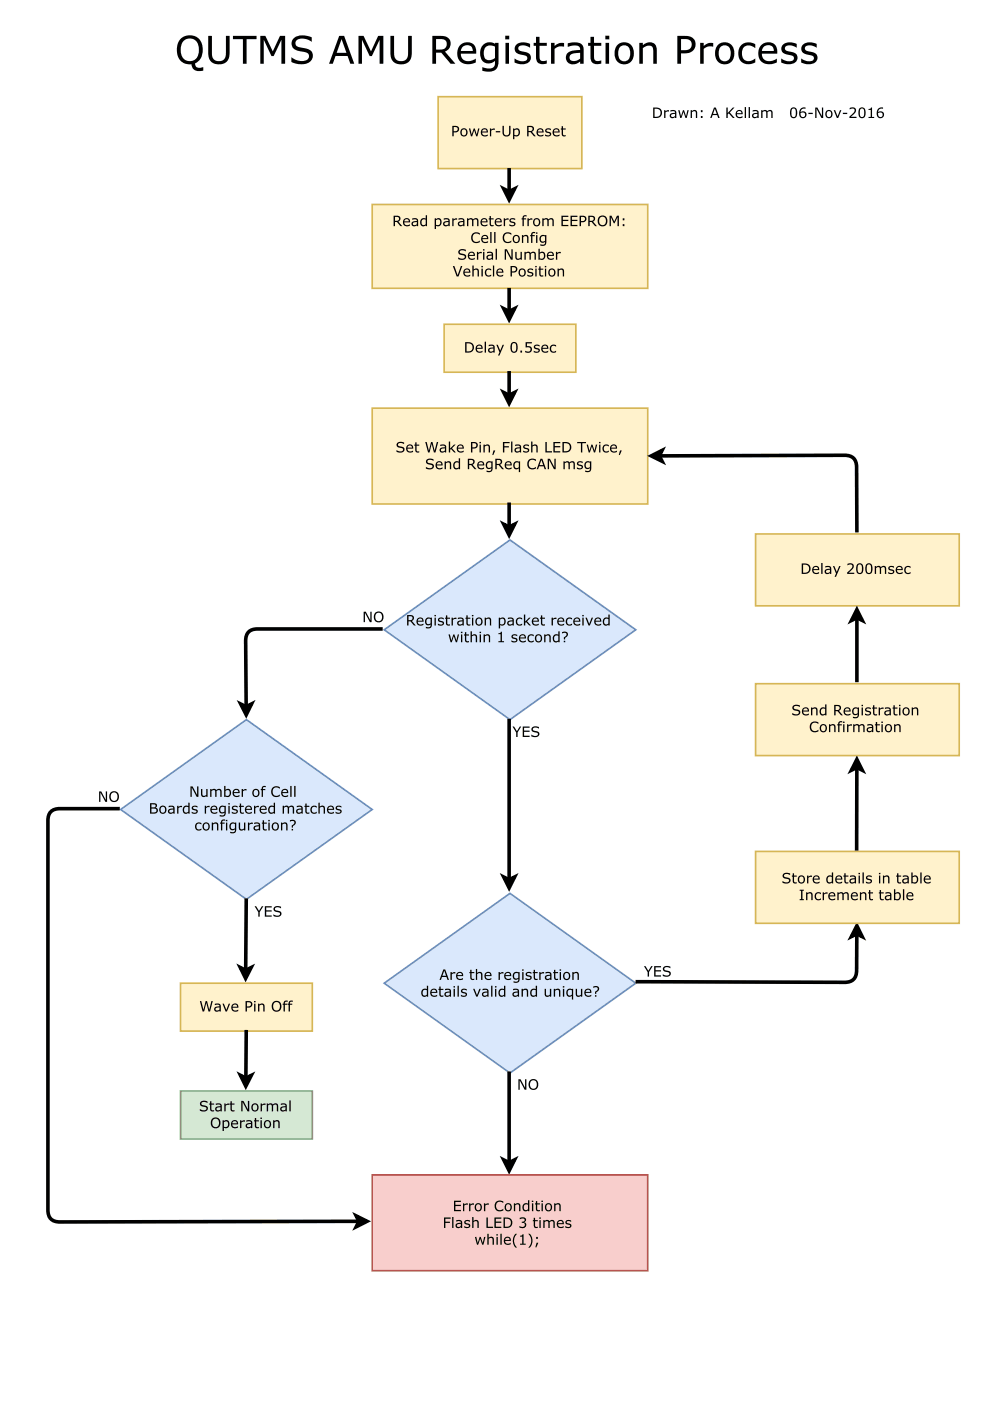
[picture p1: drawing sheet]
<svg xmlns="http://www.w3.org/2000/svg" width="210mm" height="297mm" viewBox="0 0 210 297" stroke-linecap="round" stroke-linejoin="round" font-family="sans-serif">
<path d="M92.9 20.5h30.5v15.2h-30.5z" fill="#fff2cc"/>
<path d="M92.9 20.5h30.5v15.2h-30.5z" fill="none" stroke="#d6b656" stroke-width=".35"/>
<g fill="#000">
<path d="M106.8 40l1.1 .6 1.2-.6-1.2 2.3z"/>
<path d="M95.9 26.7h.6a.71 .71 0 0 1 .9 .7 .71 .71 0 0 1-.9 .7h-.3v.8h-.3zM96.2 26.9v.9a.52 .52 0 0 0 .7-.1 .52 .52 0 0 0-.1-.7zM97.8 27.4a.82 .82 0 0 1 1.1 .1 .82 .82 0 0 1 0 1.1 .82 .82 0 0 1-1.1 .1l-.2-.6zM98 27.6a.57 .57 0 0 0-.1 .8 .57 .57 0 0 0 .9 0 .58 .58 0 0 0 0-.7 .58 .58 0 0 0-.8-.1zM99.4 27.2h.3l.3 1.3 .4-1.3h.3l.4 1.3 .3-1.3h.3l-.5 1.7h-.2l-.5-1.3-.4 1.3h-.2zM102.2 27.4a.74 .74 0 0 1 .9-.2 .74 .74 0 0 1 .3 .9h-1.2a.67 .67 0 0 0 .5 .6 .67 .67 0 0 0 .7-.2v.3a.93 .93 0 0 1-1.2-.1 .93 .93 0 0 1 0-1.3zM102.4 27.6l-.2 .3h1l-.3-.4zM103.9 27.2h.3v.3l.7-.2v.2l-.7 .2v1.2h-.3zM105.1 27.8h1v.3h-1zM106.5 26.7h.3v1.3a.56 .56 0 0 0 .6 .7 .56 .56 0 0 0 .5-.7v-1.3h.3v1.3a.85 .85 0 0 1-.8 .9 .85 .85 0 0 1-.9-.9zM108.8 27.2h.3v.2a.76 .76 0 0 1 1 0 .76 .76 0 0 1 .1 1 .75 .75 0 0 1-1.1 .4v.7h-.3zM109.1 27.6v1a.59 .59 0 0 0 .8-.4 .59 .59 0 0 0-.6-.7zM111.8 26.7h.6a.65 .65 0 0 1 .8 .4 .65 .65 0 0 1-.4 .8l.8 1h-.4l-.7-.9h-.4v.9h-.3zM112.1 26.9v.9a.56 .56 0 0 0 .6 0 .56 .56 0 0 0 .2-.6l-.2-.2zM114 27.4a.74 .74 0 0 1 .9-.2 .74 .74 0 0 1 .4 .9h-1.3a.67 .67 0 0 0 .5 .6 .67 .67 0 0 0 .7-.2v.3a.93 .93 0 0 1-1.2-.1 .93 .93 0 0 1 0-1.3zM114.2 27.6l-.2 .3h1l-.3-.4zM115.7 27.3l.9-.1 .2 .1v.3a.52 .52 0 0 0-.9 .2l.3 .1a.56 .56 0 0 1 .7 .7 .56 .56 0 0 1-.9 .3l-.4-.1v-.3a.58 .58 0 0 0 1-.1l-.4-.2a.51 .51 0 0 1-.5-.2 .51 .51 0 0 1 0-.7zM117.4 27.4a.74 .74 0 0 1 .9-.2 .74 .74 0 0 1 .4 .9h-1.3a.67 .67 0 0 0 .5 .6 .67 .67 0 0 0 .7-.2v.3a.93 .93 0 0 1-1.2-.1 .93 .93 0 0 1 0-1.3zM117.6 27.6l-.2 .3h1l-.3-.4zM119.1 26.8h.3v.4h.5v.3h-.5v1l.2 .2 .3-.1v.3a.61 .61 0 0 1-.8-.5v-.9h-.2v-.3h.2z"/>
</g>
<path d="M107.9 35.6v5M106.8 40l1.1 .6 1.2-.6-1.2 2.3z" fill="none" stroke="#000" stroke-width=".76" stroke-linecap="butt"/>
<path d="M78.9 43.4h58.4v17.7h-58.4z" fill="#fff2cc"/>
<path d="M78.9 43.4h58.4v17.7h-58.4z" fill="none" stroke="#d6b656" stroke-width=".35"/>
<g fill="#000">
<path d="M106.8 65.4l1.1 .6 1.2-.6-1.2 2.3z"/>
<path d="M83.5 45.7h.6a.65 .65 0 0 1 .8 .5 .65 .65 0 0 1-.4 .8l.8 .9h-.4l-.7-.8h-.5v.8h-.2zM83.7 46v.8a.56 .56 0 0 0 .6 0 .56 .56 0 0 0 .3-.5l-.2-.3zM85.7 46.5a.74 .74 0 0 1 .9-.2 .74 .74 0 0 1 .3 .8h-1.2a.67 .67 0 0 0 .5 .7 .67 .67 0 0 0 .7-.3v.3a.93 .93 0 0 1-1.2-.1 .93 .93 0 0 1 0-1.2zM85.9 46.6l-.2 .3h1l-.3-.4zM87.4 46.3h.2a.7 .7 0 0 1 1.1 .5v1.1h-.3v-.1a.6 .6 0 0 1-.8 .2 .6 .6 0 0 1-.3-.8 .6 .6 0 0 1 .8-.3h.1a.21 .21 0 0 0 .1-.3 .21 .21 0 0 0-.3-.1l-.6 .1zM87.6 47.2a.41 .41 0 0 0 .2 .6 .41 .41 0 0 0 .6-.3v-.4zM89.3 46.5a.78 .78 0 0 1 1-.1v-.8h.2v2.3h-.2v-.1a.76 .76 0 0 1-1.1 0 .76 .76 0 0 1-.1-1zM89.5 46.7a.58 .58 0 0 0-.1 .8 .58 .58 0 0 0 .9 0v-.9l-.4-.1zM92.2 46.3h.2v.2a.76 .76 0 0 1 1.1-.1 .76 .76 0 0 1 .1 1.1 .75 .75 0 0 1-1.2 .4v.7h-.2zM92.4 46.7v.9a.59 .59 0 0 0 .9-.3 .59 .59 0 0 0-.6-.7zM94.1 46.3h.2a.7 .7 0 0 1 1.1 .5v1.1h-.3v-.1a.6 .6 0 0 1-.8 .2 .6 .6 0 0 1-.3-.8 .6 .6 0 0 1 .8-.3h.1a.21 .21 0 0 0 .1-.3 .21 .21 0 0 0-.3-.1l-.6 .1zM94.3 47.2a.41 .41 0 0 0 .2 .6 .41 .41 0 0 0 .6-.3v-.4zM95.9 46.3h.3v.2l.7-.2v.3l-.7 .2v1.1h-.3zM97.2 46.3h.3a.7 .7 0 0 1 1 .5v1.1h-.3v-.1a.6 .6 0 0 1-.8 .2 .6 .6 0 0 1-.2-.8 .6 .6 0 0 1 .7-.3h.1a.21 .21 0 0 0 .1-.3 .21 .21 0 0 0-.3-.1l-.6 .1zM97.4 47.2a.41 .41 0 0 0 .3 .6 .41 .41 0 0 0 .5-.3v-.4zM99 46.3h.3v.2a.63 .63 0 0 1 1 0 .62 .62 0 0 1 .7-.3 .62 .62 0 0 1 .4 .7v1h-.2v-.9a.4 .4 0 0 0-.4-.5 .4 .4 0 0 0-.4 .4v1h-.3v-.9a.42 .42 0 0 0-.3-.5 .42 .42 0 0 0-.5 .2v1.2h-.3zM102.1 46.5a.74 .74 0 0 1 .9-.2 .74 .74 0 0 1 .4 .8h-1.3a.67 .67 0 0 0 .5 .7 .67 .67 0 0 0 .7-.3v.3a.93 .93 0 0 1-1.2-.1 .93 .93 0 0 1 0-1.2zM102.3 46.6l-.2 .3h1l-.2-.4zM103.8 45.8h.3v.5h.6v.2h-.6v1.1l.2 .1h.4v.2a.61 .61 0 0 1-.9-.5v-.9h-.2v-.2h.2zM105.1 46.5a.74 .74 0 0 1 .9-.2 .74 .74 0 0 1 .4 .8h-1.2a.67 .67 0 0 0 .4 .7 .67 .67 0 0 0 .8-.3v.3a.93 .93 0 0 1-1.3-.1 .93 .93 0 0 1 0-1.2zM105.3 46.6l-.1 .3h.9l-.2-.4zM106.8 46.3h.3v.2l.7-.2v.3l-.7 .2v1.1h-.3zM108.2 46.4l.8-.1 .2 .1v.3a.52 .52 0 0 0-.9 .1l.3 .2a.56 .56 0 0 1 .7 .6 .56 .56 0 0 1-.9 .4l-.4-.2v-.3a.58 .58 0 0 0 1-.1l-.3-.1a.51 .51 0 0 1-.6-.3 .51 .51 0 0 1 .1-.6zM110.9 45.8l.8-.2-.1 .3a.41 .41 0 0 0-.5 .4h.5v.2h-.5v1.4h-.3v-1.4h-.2v-.2h.2zM111.8 46.3h.3v.2l.8-.2v.3l-.8 .2v1.1h-.3zM113.2 46.5a.82 .82 0 0 1 1.1 .1 .82 .82 0 0 1 0 1.1 .82 .82 0 0 1-1.1 .1l-.2-.7zM113.4 46.6a.57 .57 0 0 0 0 .9 .57 .57 0 0 0 .8 0 .58 .58 0 0 0 0-.8 .58 .58 0 0 0-.8-.1zM115 46.3h.3v.2a.63 .63 0 0 1 1 0 .62 .62 0 0 1 .7-.3 .62 .62 0 0 1 .4 .7v1h-.3v-.9a.4 .4 0 0 0-.3-.5 .4 .4 0 0 0-.5 .4v1h-.2v-.9a.42 .42 0 0 0-.3-.5 .42 .42 0 0 0-.5 .2v1.2h-.3zM119 45.7h1.5v.3h-1.2v.6h1.2v.3h-1.2v.8h1.2v.2h-1.5zM121 45.7h1.4v.3h-1.1v.6h1.1v.3h-1.1v.8h1.1v.2h-1.4zM122.9 45.7h.6a.71 .71 0 0 1 .8 .7 .71 .71 0 0 1-.8 .7h-.3v.8h-.3zM123.2 46v.9a.52 .52 0 0 0 .7-.1 .52 .52 0 0 0-.1-.8zM124.7 45.7h.7a.65 .65 0 0 1 .8 .5 .65 .65 0 0 1-.5 .8l.9 .9h-.4l-.8-.8h-.4v.8h-.3zM125 46v.8a.56 .56 0 0 0 .6 0 .56 .56 0 0 0 .3-.5l-.2-.3zM127 46a1.09 1.09 0 0 1 1.5 .1 1.09 1.09 0 0 1 0 1.5 1.09 1.09 0 0 1-1.5 .1 1.44 1.44 0 0 1 0-1.7zM127.2 46.2a.88 .88 0 0 0-.1 1.1 .88 .88 0 0 0 1 .3 .86 .86 0 0 0 .3-1.2 .86 .86 0 0 0-1.2-.2zM129.2 45.7h.4l.6 1.3 .6-1.3h.4v2.2h-.3v-1.9l-.6 1.3h-.2l-.6-1.3v1.9h-.3zM132 46.3h.4v.4h-.4zM132 47.5h.4v.4h-.4z"/>
<path d="M96 56.4h.3l.7 2 .7-2h.3l-.8 2.2h-.4zM98.4 57.1a.74 .74 0 0 1 1-.1 .74 .74 0 0 1 .3 .8h-1.2a.67 .67 0 0 0 .5 .6 .67 .67 0 0 0 .7-.2v.3a.93 .93 0 0 1-1.3-.1 .93 .93 0 0 1 0-1.3zM98.7 57.3l-.2 .3h1l-.3-.4zM100.2 56.3h.2v.8a.61 .61 0 0 1 .7-.2 .61 .61 0 0 1 .4 .6v1.1h-.2v-.9a.44 .44 0 0 0-.3-.6 .44 .44 0 0 0-.6 .3v1.2h-.2zM102.1 56.4h.3v.3h-.3zM102.1 57h.3v1.6h-.3zM103 57.1l.8-.2 .3 .2v.3a.63 .63 0 0 0-.9-.1 .63 .63 0 0 0 0 .9 .63 .63 0 0 0 .9 0v.3a.89 .89 0 0 1-1.2-.1 .89 .89 0 0 1 .1-1.3zM104.5 56.3h.3v2.3h-.3zM105.4 57.1a.74 .74 0 0 1 1-.1 .74 .74 0 0 1 .3 .8h-1.2a.67 .67 0 0 0 .5 .6 .67 .67 0 0 0 .7-.2v.3a.93 .93 0 0 1-1.3-.1 .93 .93 0 0 1 0-1.3zM105.7 57.3l-.2 .3h1l-.3-.4zM108.2 56.4h.6a.71 .71 0 0 1 .9 .7 .71 .71 0 0 1-.9 .7h-.3v.8h-.3zM108.5 56.7v.8a.52 .52 0 0 0 .8-.1 .52 .52 0 0 0-.2-.7zM110.1 57.1a.82 .82 0 0 1 1.2 .1 .82 .82 0 0 1 0 1.1 .82 .82 0 0 1-1.2 .1l-.2-.6zM110.4 57.3a.57 .57 0 0 0-.1 .8 .57 .57 0 0 0 .8 0 .58 .58 0 0 0 0-.7 .58 .58 0 0 0-.7-.1zM112 57.1l.8-.1h.2v.3a.52 .52 0 0 0-.9 .2l.3 .1a.56 .56 0 0 1 .7 .7 .56 .56 0 0 1-.9 .3l-.4-.1v-.3a.58 .58 0 0 0 1-.1l-.3-.2a.51 .51 0 0 1-.6-.2 .51 .51 0 0 1 .1-.6zM113.5 56.4h.3v.3h-.3zM113.5 57h.3v1.6h-.3zM114.3 56.5h.3v.5h.6v.2h-.6v1l.2 .2h.4v.2a.61 .61 0 0 1-.9-.5v-.9h-.2v-.2h.2zM115.5 56.4h.3v.3h-.3zM115.5 57h.3v1.6h-.3zM116.5 57.1a.82 .82 0 0 1 1.1 .1 .82 .82 0 0 1 0 1.1 .82 .82 0 0 1-1.1 .1l-.3-.6zM116.7 57.3a.57 .57 0 0 0-.1 .8 .57 .57 0 0 0 .8 0 .58 .58 0 0 0 0-.7 .58 .58 0 0 0-.7-.1zM118.2 57h.3v.1a.61 .61 0 0 1 .7-.2 .61 .61 0 0 1 .4 .6v1.1h-.3v-.9a.44 .44 0 0 0-.3-.6 .44 .44 0 0 0-.5 .3v1.2h-.3z"/>
<path d="M97.3 53.1a1.34 1.34 0 0 1 1.5-.1v.3a.9 .9 0 0 0-1.3 .1l.3 .3a.77 .77 0 0 1 .8 .3 .77 .77 0 0 1 .1 .8 1.32 1.32 0 0 1-1.6 .1l.1-.3a.87 .87 0 0 0 1.3-.1v-.2l-.4-.2a.74 .74 0 0 1-.7-.2 .74 .74 0 0 1-.1-.8zM99.4 53.6a.74 .74 0 0 1 .9-.2 .74 .74 0 0 1 .4 .9h-1.2a.67 .67 0 0 0 .4 .6 .67 .67 0 0 0 .8-.2v.3a.93 .93 0 0 1-1.3-.2 .93 .93 0 0 1 0-1.2zM99.6 53.7l-.1 .3h.9l-.2-.4zM101.1 53.4h.3v.2l.8-.2v.3l-.8 .2v1.2h-.3zM102.4 52.8h.3v.3h-.3zM102.4 53.4h.3v1.7h-.3zM103.3 53.4h.2a.7 .7 0 0 1 1 .5v1.2h-.2v-.2a.6 .6 0 0 1-.8 .2 .6 .6 0 0 1-.3-.8 .6 .6 0 0 1 .8-.3h.1a.21 .21 0 0 0 .1-.3 .21 .21 0 0 0-.3-.1l-.6 .1zM103.5 54.4a.41 .41 0 0 0 .2 .5 .41 .41 0 0 0 .6-.2v-.5zM105.1 52.7h.3v2.4h-.3zM107 52.8h.5l.9 1.9v-1.9h.3v2.3h-.4l-1-2v2h-.3zM109.3 53.4h.2v.9a.44 .44 0 0 0 .3 .6 .44 .44 0 0 0 .6-.3v-1.2h.2v1.7h-.2v-.2a.61 .61 0 0 1-.7 .2 .61 .61 0 0 1-.4-.6zM111.2 53.4h.3v.2a.63 .63 0 0 1 1 0 .62 .62 0 0 1 .7-.3 .62 .62 0 0 1 .4 .7v1.1h-.3v-1a.4 .4 0 0 0-.3-.5 .4 .4 0 0 0-.5 .4v1.1h-.2v-1a.42 .42 0 0 0-.3-.5 .42 .42 0 0 0-.5 .2v1.3h-.3zM114.2 52.7h.2v.9a.76 .76 0 0 1 1.1 0 .76 .76 0 0 1 .1 1 .74 .74 0 0 1-1.2 .4l-.2 .1zM114.4 53.8v1a.61 .61 0 0 0 .9-.4 .61 .61 0 0 0-.5-.8zM116.2 53.6a.74 .74 0 0 1 .9-.2 .74 .74 0 0 1 .3 .9h-1.2a.67 .67 0 0 0 .5 .6 .67 .67 0 0 0 .7-.2v.3a.93 .93 0 0 1-1.2-.2 .93 .93 0 0 1 0-1.2zM116.4 53.7l-.2 .3h1l-.3-.4zM117.9 53.4h.2v.2l.8-.2v.3l-.8 .2v1.2h-.2z"/>
<path d="M100.2 49.5a1.3 1.3 0 0 1 1.5-.1v.4a.88 .88 0 0 0-1.2 0 .88 .88 0 0 0 0 1.2 .88 .88 0 0 0 1.2 0v.3a1.19 1.19 0 0 1-1.6-.1 1.19 1.19 0 0 1 .1-1.7zM102.2 50a.74 .74 0 0 1 .9-.1 .74 .74 0 0 1 .4 .8h-1.2a.67 .67 0 0 0 .5 .6 .67 .67 0 0 0 .7-.2v.3a.93 .93 0 0 1-1.3-.1 .93 .93 0 0 1 0-1.3zM102.4 50.2l-.1 .3h.9l-.2-.4zM103.9 49.2h.3v2.3h-.3zM104.8 49.2h.3v2.3h-.3zM106.9 49.5a1.3 1.3 0 0 1 1.5-.1v.4a.88 .88 0 0 0-1.3 0 .88 .88 0 0 0 0 1.2 .88 .88 0 0 0 1.3 0v.3a1.19 1.19 0 0 1-1.6-.1 1.19 1.19 0 0 1 .1-1.7zM108.9 50a.82 .82 0 0 1 1.1 .1 .82 .82 0 0 1 0 1.1 .82 .82 0 0 1-1.1 .1l-.2-.6zM109.1 50.2a.57 .57 0 0 0-.1 .8 .57 .57 0 0 0 .9 0 .58 .58 0 0 0-.1-.7 .58 .58 0 0 0-.7-.1zM110.7 49.8h.2v.2a.61 .61 0 0 1 .7-.2 .61 .61 0 0 1 .4 .6v1.1h-.2v-.9a.44 .44 0 0 0-.3-.6 .44 .44 0 0 0-.6 .3v1.2h-.2zM112.7 49.3l.8-.1v.3a.41 .41 0 0 0-.6 .3h.5v.3h-.5v1.4h-.3v-1.4h-.2v-.3h.2zM113.6 49.3h.4v.3h-.4zM113.7 49.8h.2v1.7h-.2zM114.6 50a.78 .78 0 0 1 1-.1l.2-.1v1.5a.86 .86 0 0 1-1.2 .8v-.3h.2a.51 .51 0 0 0 .6 0 .51 .51 0 0 0 .2-.5 .79 .79 0 0 1-1.2-.2 .79 .79 0 0 1 .2-1.1zM114.8 50.2a.57 .57 0 0 0-.1 .8 .57 .57 0 0 0 .9 0v-.9l-.4-.1z"/>
</g>
<path d="M106.8 65.4l1.1 .6 1.2-.6-1.2 2.3zM107.9 61v5" fill="none" stroke="#000" stroke-width=".76" stroke-linecap="butt"/>
<path d="M94.2 68.8h27.9v10.1h-27.9z" fill="#fff2cc"/>
<path d="M94.2 68.8h27.9v10.1h-27.9z" fill="none" stroke="#d6b656" stroke-width=".35"/>
<path d="M98.6 72.5h.6a1.12 1.12 0 0 1 1.3 1.1 1.12 1.12 0 0 1-1.3 1.2h-.6zM98.9 72.8v1.7a.92 .92 0 0 0 1.3-.8 .92 .92 0 0 0-1.3-.9zM101.1 73.3a.74 .74 0 0 1 .9-.2 .74 .74 0 0 1 .3 .9h-1.2a.67 .67 0 0 0 .5 .6 .67 .67 0 0 0 .7-.2v.3a.93 .93 0 0 1-1.2-.2 .93 .93 0 0 1 0-1.2zM101.3 73.4l-.2 .3h1l-.3-.4zM102.8 72.4h.2v2.4h-.2zM103.6 73.1h.3a.7 .7 0 0 1 1 .5v1.2h-.3v-.2a.6 .6 0 0 1-.8 .2 .6 .6 0 0 1-.2-.8 .6 .6 0 0 1 .7-.3h.1a.21 .21 0 0 0 .1-.3 .21 .21 0 0 0-.2-.1l-.7 .1zM103.8 74.1a.41 .41 0 0 0 .3 .5 .41 .41 0 0 0 .5-.2v-.5zM105.2 73.1h.3l.6 1.2 .5-1.2h.3l-1 2.3h-.3l.3-.7zM108.6 72.6a.83 .83 0 0 1 .9 .1 .83 .83 0 0 1 .3 1 .83 .83 0 0 1-.8 1.1 .83 .83 0 0 1-.8-1.1l.1-.7zM108.7 72.9l-.2 .6a.84 .84 0 0 0 .5 1.1 1.17 1.17 0 0 0 .3-1.7l-.3-.2zM110.3 74.3h.4v.5h-.4zM111.4 72.5h1.4v.3h-1.1v.6a.77 .77 0 0 1 1.1 .8 .77 .77 0 0 1-1.2 .6l-.3-.1 .1-.3a.59 .59 0 0 0 .8 .2 .59 .59 0 0 0 .2-.8l-.4-.2-.6 .1zM113.3 73.2l.8-.1 .3 .1v.3a.52 .52 0 0 0-.9 .1l.3 .2a.56 .56 0 0 1 .7 .7 .56 .56 0 0 1-.9 .3l-.4-.1v-.4a.58 .58 0 0 0 1-.1l-.4-.1a.51 .51 0 0 1-.5-.3 .51 .51 0 0 1 0-.6zM115 73.3a.74 .74 0 0 1 .9-.2 .74 .74 0 0 1 .4 .9h-1.3a.67 .67 0 0 0 .5 .6 .67 .67 0 0 0 .7-.2v.3a.93 .93 0 0 1-1.2-.2 .93 .93 0 0 1 0-1.2zM115.2 73.4l-.2 .3h1l-.3-.4zM116.8 73.3l.7-.2 .4 .1v.3a.63 .63 0 0 0-.9 0 .63 .63 0 0 0 0 .9 .63 .63 0 0 0 .9-.1v.4a.89 .89 0 0 1-1.2-.2 .89 .89 0 0 1 .1-1.2z" fill="#000"/>
<path d="M78.9 86.5h58.4v20.4h-58.4z" fill="#fff2cc"/>
<path d="M78.9 86.5h58.4v20.4h-58.4z" fill="none" stroke="#d6b656" stroke-width=".35"/>
<g fill="#000">
<path d="M106.8 83.2l1.1 .6 1.2-.6-1.2 2.3zM106.8 111.2l1.1 .5 1.2-.5-1.2 2.2z"/>
<path d="M84.2 94a1.34 1.34 0 0 1 1.5-.2v.4a.9 .9 0 0 0-1.3 .1l.3 .3a.77 .77 0 0 1 .8 .2 .77 .77 0 0 1 .1 .9 1.32 1.32 0 0 1-1.5 .1v-.4a.87 .87 0 0 0 1.4-.1l-.1-.2-.3-.1a.74 .74 0 0 1-.8-.2 .74 .74 0 0 1-.1-.8zM86.3 94.5a.74 .74 0 0 1 .9-.2 .74 .74 0 0 1 .4 .8h-1.2a.67 .67 0 0 0 .4 .6 .67 .67 0 0 0 .8-.2v.3a.93 .93 0 0 1-1.3-.1 .93 .93 0 0 1 0-1.2zM86.5 94.6l-.1 .3h.9l-.2-.4zM88 93.8h.3v.5h.6v.2h-.6v1l.2 .2h.4v.2a.61 .61 0 0 1-.9-.5v-.9h-.1v-.2h.1zM90.2 93.7h.3l.4 1.9 .5-1.9h.3l.5 1.9 .4-1.9h.3l-.6 2.2h-.3l-.5-1.8-.4 1.8h-.3zM93.3 94.3h.3a.7 .7 0 0 1 1 .5v1.1h-.3v-.1a.6 .6 0 0 1-.8 .1 .6 .6 0 0 1-.2-.7 .6 .6 0 0 1 .7-.3l.2-.1a.21 .21 0 0 0 .1-.3 .21 .21 0 0 0-.3 0l-.7 .1zM93.6 95.2a.41 .41 0 0 0 .2 .6 .41 .41 0 0 0 .5-.3v-.4zM95.2 93.6h.2v1.5l.8-.8h.4l-.8 .7 .9 .9h-.4l-.7-.7-.2 .2v.5h-.2zM97.1 94.5a.74 .74 0 0 1 .9-.2 .74 .74 0 0 1 .3 .8h-1.2a.67 .67 0 0 0 .5 .6 .67 .67 0 0 0 .7-.2v.3a.93 .93 0 0 1-1.2-.1 .93 .93 0 0 1 0-1.2zM97.3 94.6l-.2 .3h1l-.3-.4zM99.9 93.7h.6a.71 .71 0 0 1 .8 .7 .71 .71 0 0 1-.9 .7h-.2v.8h-.3zM100.2 94v.8a.52 .52 0 0 0 .7-.1 .52 .52 0 0 0-.1-.7zM101.7 93.7h.3v.3h-.3zM101.7 94.3h.3v1.6h-.3zM102.5 94.3h.3v.1a.61 .61 0 0 1 .7-.2 .61 .61 0 0 1 .4 .6v1.1h-.3v-.9a.44 .44 0 0 0-.3-.5 .44 .44 0 0 0-.5 .2v1.2h-.3zM104.6 95.5h.4l-.4 1h-.2zM106.6 93.7h1.5v.3h-1.2v.6h1v.3h-1v1h-.3zM108.4 93.6h.2v2.3h-.2zM109.2 94.3h.3a.7 .7 0 0 1 1 .5v1.1h-.3v-.1a.6 .6 0 0 1-.8 .1 .6 .6 0 0 1-.2-.7 .6 .6 0 0 1 .7-.3l.2-.1a.21 .21 0 0 0 .1-.3 .21 .21 0 0 0-.3 0l-.7 .1zM109.4 95.2a.41 .41 0 0 0 .3 .6 .41 .41 0 0 0 .5-.3v-.4zM111.1 94.4l.8-.1h.2v.3a.52 .52 0 0 0-.9 .2l.4 .2a.56 .56 0 0 1 .6 .6 .56 .56 0 0 1-.9 .4l-.4-.2v-.3a.58 .58 0 0 0 1-.1l-.3-.2a.51 .51 0 0 1-.6-.2 .51 .51 0 0 1 .1-.6zM112.6 93.6h.3v.8a.61 .61 0 0 1 .7-.2 .61 .61 0 0 1 .4 .6v1.1h-.3v-.9a.44 .44 0 0 0-.3-.5 .44 .44 0 0 0-.5 .2v1.2h-.3zM115.6 93.7h.3v2h1.1v.2h-1.4zM117.3 93.7h1.5v.3h-1.2v.6h1.2v.2h-1.2v.9h1.2v.2h-1.5zM119.3 93.7h.5a1.12 1.12 0 0 1 1.3 1.1 1.12 1.12 0 0 1-1.3 1.1h-.5zM119.6 94v1.7a.92 .92 0 0 0 1.2-.9 .92 .92 0 0 0-1.2-.8zM122.4 93.7h1.9v.3h-.8v1.9h-.3v-1.9h-.8zM124.4 94.3h.3l.3 1.3 .4-1.3h.2l.4 1.3 .3-1.3h.3l-.4 1.6h-.3l-.4-1.3-.4 1.3h-.3zM127 93.7h.3v.3h-.3zM127 94.3h.3v1.6h-.3zM128 94.5l.7-.3 .4 .2v.3a.63 .63 0 0 0-.9-.1 .63 .63 0 0 0 0 .9 .63 .63 0 0 0 .9 0v.3a.89 .89 0 0 1-1.2-.1 .89 .89 0 0 1 .1-1.2zM129.5 94.5a.74 .74 0 0 1 1-.2 .74 .74 0 0 1 .3 .8h-1.2a.67 .67 0 0 0 .5 .6 .67 .67 0 0 0 .7-.2v.3a.93 .93 0 0 1-1.3-.1 .93 .93 0 0 1 0-1.2zM129.8 94.6l-.2 .3h1l-.3-.4zM131.5 95.5h.3l-.4 1h-.2z"/>
<path d="M90.4 97.5a1.34 1.34 0 0 1 1.5-.1v.3a.9 .9 0 0 0-1.3 .1l.3 .4a.77 .77 0 0 1 .9 .2 .77 .77 0 0 1 .1 .8 1.32 1.32 0 0 1-1.6 .1v-.3a.87 .87 0 0 0 1.4-.1l-.1-.2-.3-.2a.74 .74 0 0 1-.8-.2 .74 .74 0 0 1-.1-.8zM92.6 98a.74 .74 0 0 1 .9-.2 .74 .74 0 0 1 .3 .9h-1.2a.67 .67 0 0 0 .5 .6 .67 .67 0 0 0 .7-.2v.3a.93 .93 0 0 1-1.2-.1 .93 .93 0 0 1 0-1.3zM92.8 98.1l-.2 .4h1l-.3-.5zM94.3 97.8h.2v.2a.61 .61 0 0 1 .8-.2 .61 .61 0 0 1 .4 .6v1.1h-.3v-1a.44 .44 0 0 0-.3-.5 .44 .44 0 0 0-.6 .2v1.3h-.2zM96.3 98a.78 .78 0 0 1 1-.1v-.7h.2v2.3h-.2v-.2a.76 .76 0 0 1-1.1 0 .76 .76 0 0 1-.1-1zM96.5 98.2a.58 .58 0 0 0-.1 .8 .58 .58 0 0 0 .9 .1v-1l-.4-.1zM99.2 97.3h.6a.65 .65 0 0 1 .8 .4 .65 .65 0 0 1-.4 .8l.8 1h-.4l-.7-.9h-.4v.9h-.3zM99.5 97.5v.9a.56 .56 0 0 0 .6-.1 .56 .56 0 0 0 .2-.5l-.2-.2zM101.4 98a.74 .74 0 0 1 .9-.2 .74 .74 0 0 1 .4 .9h-1.2a.67 .67 0 0 0 .4 .6 .67 .67 0 0 0 .7-.2v.3a.93 .93 0 0 1-1.2-.1 .93 .93 0 0 1 0-1.3zM101.6 98.1l-.1 .4h.9l-.2-.5zM103.2 98a.78 .78 0 0 1 1-.1l.2-.1v1.5a.86 .86 0 0 1-1.2 .7v-.2h.2a.51 .51 0 0 0 .6 0 .51 .51 0 0 0 .2-.5 .79 .79 0 0 1-1.2-.2 .79 .79 0 0 1 .2-1.1zM103.4 98.2a.57 .57 0 0 0-.1 .8 .57 .57 0 0 0 .9 0v-.9l-.4-.1zM105 97.3h.6a.65 .65 0 0 1 .9 .4 .65 .65 0 0 1-.5 .8l.9 1h-.4l-.8-.9h-.4v.9h-.3zM105.3 97.5v.9a.56 .56 0 0 0 .6-.1 .56 .56 0 0 0 .3-.5l-.3-.2zM107.2 98a.74 .74 0 0 1 .9-.2 .74 .74 0 0 1 .4 .9h-1.2a.67 .67 0 0 0 .4 .6 .67 .67 0 0 0 .8-.2v.3a.93 .93 0 0 1-1.3-.1 .93 .93 0 0 1 0-1.3zM107.4 98.1l-.1 .4h.9l-.2-.5zM109 98a.77 .77 0 0 1 1-.1l.3-.1v2.3h-.3v-.8a.76 .76 0 0 1-1 0 .76 .76 0 0 1-.1-1zM109.2 98.2a.58 .58 0 0 0-.1 .8 .58 .58 0 0 0 .9 .1v-1l-.4-.1zM112.1 97.5a1.3 1.3 0 0 1 1.5-.1v.4a.88 .88 0 0 0-1.2-.1 .88 .88 0 0 0 0 1.3 .88 .88 0 0 0 1.2 0v.3a1.19 1.19 0 0 1-1.6-.2 1.19 1.19 0 0 1 .1-1.6zM114.6 97.3h.4l.8 2.2h-.3l-.2-.6h-1l-.2 .6h-.3zM114.8 97.5l-.4 1.1h.8zM116.1 97.3h.5l.9 1.8v-1.8h.3v2.2h-.3l-1.1-2v2h-.3zM119.5 97.8h.2v.2a.63 .63 0 0 1 1 0 .62 .62 0 0 1 .8-.2 .62 .62 0 0 1 .4 .6v1.1h-.3v-1a.4 .4 0 0 0-.3-.5 .4 .4 0 0 0-.5 .4v1.1h-.3v-1a.42 .42 0 0 0-.2-.5 .42 .42 0 0 0-.6 .2v1.3h-.2zM122.5 97.9l.8-.1 .2 .1v.3a.52 .52 0 0 0-.9 .1l.4 .2a.56 .56 0 0 1 .6 .7 .56 .56 0 0 1-.9 .3l-.4-.1v-.3a.58 .58 0 0 0 1-.1l-.3-.2a.51 .51 0 0 1-.6-.2 .51 .51 0 0 1 .1-.7zM124.1 98a.78 .78 0 0 1 1-.1l.3-.1v1.5a.86 .86 0 0 1-1.3 .7v-.2h.2a.51 .51 0 0 0 .6 0 .51 .51 0 0 0 .2-.5 .79 .79 0 0 1-1.1-.2 .79 .79 0 0 1 .1-1.1zM124.3 98.2a.57 .57 0 0 0-.1 .8 .57 .57 0 0 0 .9 0v-.9l-.4-.1z"/>
</g>
<path d="M107.9 78.7v5.1M106.8 83.2l1.1 .6 1.2-.6-1.2 2.3zM106.8 111.2l1.1 .5 1.2-.5-1.2 2.2zM107.9 106.5v5.2" fill="none" stroke="#000" stroke-width=".76" stroke-linecap="butt"/>
<path d="M81.5 133.5l26.6-19 26.7 19-26.7 19.1z" fill="#dae8fc"/>
<path d="M81.5 133.5l26.6-19 26.7 19-26.7 19.1z" fill="none" stroke="#6c8ebf" stroke-width=".35"/>
<g fill="#000">
<path d="M51 149.3l1.2 .5 1.1-.5-1.1 2.2z"/>
<path d="M77.1 129.7h.5l.9 1.8v-1.8h.3v2.2h-.4l-1-2v2h-.3zM79.5 129.9a1.09 1.09 0 0 1 1.5 .2 1.09 1.09 0 0 1 0 1.4 1.09 1.09 0 0 1-1.5 .2 1.44 1.44 0 0 1 0-1.8zM79.8 130.1a.88 .88 0 0 0-.2 1.1 .88 .88 0 0 0 1.1 .4 .86 .86 0 0 0 .3-1.2 .86 .86 0 0 0-1.2-.3z"/>
<path d="M86.3 130.4h.6a.65 .65 0 0 1 .9 .4 .65 .65 0 0 1-.5 .8l.9 1h-.4l-.8-.9h-.4v.9h-.3zM86.6 130.7v.8a.56 .56 0 0 0 .6 0 .56 .56 0 0 0 .3-.6l-.3-.2zM88.5 131.1a.74 .74 0 0 1 .9-.1 .74 .74 0 0 1 .4 .8h-1.2a.67 .67 0 0 0 .4 .6 .67 .67 0 0 0 .8-.2v.3a.93 .93 0 0 1-1.3-.1 .93 .93 0 0 1 0-1.3zM88.7 131.3l-.1 .3h.9l-.2-.4zM90.3 131.1a.78 .78 0 0 1 1-.1h.3v1.4a.86 .86 0 0 1-1.3 .8v-.3l.2 .1a.51 .51 0 0 0 .6-.1 .51 .51 0 0 0 .2-.5 .79 .79 0 0 1-1.1-.1 .79 .79 0 0 1 .1-1.2zM90.5 131.3a.57 .57 0 0 0 0 .8 .57 .57 0 0 0 .8 .1v-.9l-.4-.1zM92.1 130.4h.3v.3h-.3zM92.1 131h.3v1.6h-.3zM93 131.1l.8-.1h.3v.3a.52 .52 0 0 0-.9 .2l.3 .1a.56 .56 0 0 1 .6 .7 .56 .56 0 0 1-.8 .3l-.5-.1v-.3a.58 .58 0 0 0 1-.1l-.3-.2a.51 .51 0 0 1-.6-.2 .51 .51 0 0 1 .1-.6zM94.6 130.5h.2v.5h.6v.2h-.6l.1 1 .1 .2 .4-.1v.3a.61 .61 0 0 1-.8-.5v-.9h-.2v-.2h.2zM95.7 131h.3v.2l.8-.2v.3l-.8 .1v1.2h-.3zM97.1 131l.2-.1a.7 .7 0 0 1 1 .6v1.1h-.2v-.2a.6 .6 0 0 1-.8 .2 .6 .6 0 0 1-.3-.7 .6 .6 0 0 1 .7-.4h.2a.21 .21 0 0 0 .1-.3 .21 .21 0 0 0-.3 0l-.6 .1zM97.3 131.9a.41 .41 0 0 0 .2 .6 .41 .41 0 0 0 .6-.3v-.5zM98.9 130.5h.3v.5h.5v.2h-.5v1l.2 .2 .3-.1v.3a.61 .61 0 0 1-.8-.5v-.9h-.2v-.2h.2zM100.1 130.4h.3v.3h-.3zM100.1 131h.3v1.6h-.3zM101 131.1a.82 .82 0 0 1 1.1 .1 .82 .82 0 0 1 0 1.1 .82 .82 0 0 1-1.1 .1l-.2-.6zM101.2 131.3a.57 .57 0 0 0-.1 .8 .57 .57 0 0 0 .9 0 .58 .58 0 0 0-.1-.7 .58 .58 0 0 0-.7-.1zM102.8 131h.2v.1a.61 .61 0 0 1 .7-.2 .61 .61 0 0 1 .4 .6v1.1h-.2v-.9a.44 .44 0 0 0-.3-.6 .44 .44 0 0 0-.6 .3v1.2h-.2zM105.8 131h.2v.1a.76 .76 0 0 1 1.1 0 .76 .76 0 0 1 .1 1 .75 .75 0 0 1-1.2 .4v.7h-.2zM106 131.4v.9a.59 .59 0 0 0 .9-.4 .59 .59 0 0 0-.6-.7zM107.7 131l.2-.1a.7 .7 0 0 1 1 .6v1.1h-.2v-.2a.6 .6 0 0 1-.8 .2 .6 .6 0 0 1-.3-.7 .6 .6 0 0 1 .8-.4h.1a.21 .21 0 0 0 .1-.3 .21 .21 0 0 0-.3 0l-.6 .1zM107.9 131.9a.41 .41 0 0 0 .2 .6 .41 .41 0 0 0 .6-.3v-.5zM109.6 131.1l.7-.2 .4 .2v.3a.63 .63 0 0 0-.9-.1 .63 .63 0 0 0 0 .9 .63 .63 0 0 0 .9 0v.3a.89 .89 0 0 1-1.2-.1 .89 .89 0 0 1 .1-1.3zM111.1 130.3h.3v1.5l.8-.8h.3l-.8 .7 .9 .9h-.4l-.7-.7-.1 .2v.5h-.3zM113 131.1a.74 .74 0 0 1 .9-.1 .74 .74 0 0 1 .4 .8h-1.3a.67 .67 0 0 0 .5 .6 .67 .67 0 0 0 .7-.2v.3a.93 .93 0 0 1-1.2-.1 .93 .93 0 0 1 0-1.3zM113.2 131.3l-.2 .3h1l-.3-.4zM114.7 130.5h.3v.5h.5v.2h-.5v1l.2 .2 .3-.1v.3a.61 .61 0 0 1-.8-.5v-.9h-.2v-.2h.2zM117 131h.2v.2l.8-.2v.3l-.8 .1v1.2h-.2zM118.4 131.1a.74 .74 0 0 1 .9-.1 .74 .74 0 0 1 .3 .8h-1.2a.67 .67 0 0 0 .5 .6 .67 .67 0 0 0 .7-.2v.3a.93 .93 0 0 1-1.2-.1 .93 .93 0 0 1 0-1.3zM118.6 131.3l-.2 .3h1l-.3-.4zM120.2 131.1l.7-.2 .4 .2v.3a.63 .63 0 0 0-.9-.1 .63 .63 0 0 0 0 .9 .63 .63 0 0 0 .9 0v.3a.89 .89 0 0 1-1.2-.1 .89 .89 0 0 1 .1-1.3zM121.8 131.1a.74 .74 0 0 1 .9-.1 .74 .74 0 0 1 .3 .8h-1.2a.67 .67 0 0 0 .5 .6 .67 .67 0 0 0 .7-.2v.3a.93 .93 0 0 1-1.2-.1 .93 .93 0 0 1 0-1.3zM122 131.3l-.2 .3h1l-.3-.4zM123.5 130.4h.3v.3h-.3zM123.5 131h.2v1.6h-.2zM124.1 131h.3l.5 1.3 .5-1.3h.3l-.6 1.6h-.3zM126.2 131.1a.74 .74 0 0 1 .9-.1 .74 .74 0 0 1 .4 .8h-1.2a.67 .67 0 0 0 .4 .6 .67 .67 0 0 0 .8-.2v.3a.93 .93 0 0 1-1.3-.1 .93 .93 0 0 1 0-1.3zM126.4 131.3l-.1 .3h.9l-.2-.4zM128 131.1a.78 .78 0 0 1 1-.1v-.7h.3v2.3h-.3v-.2a.76 .76 0 0 1-1 .1 .76 .76 0 0 1-.1-1.1zM128.2 131.3a.58 .58 0 0 0-.1 .9 .58 .58 0 0 0 .9 0v-.9l-.4-.1z"/>
<path d="M95.1 134.5h.3l.3 1.3 .4-1.3h.2l.5 1.3 .3-1.3h.2l-.4 1.7h-.3l-.4-1.3-.4 1.3h-.3zM97.7 133.9h.3v.3h-.3zM97.7 134.5h.3v1.7h-.3zM98.6 134h.3v.5h.5v.2h-.5v1.1l.2 .2 .3-.1v.3a.61 .61 0 0 1-.8-.6v-.9h-.2v-.2h.2zM99.8 133.9h.2v.8a.61 .61 0 0 1 .8-.2 .61 .61 0 0 1 .4 .6v1.1h-.3v-1a.44 .44 0 0 0-.3-.5 .44 .44 0 0 0-.6 .2v1.3h-.2zM101.7 133.9h.3v.3h-.3zM101.7 134.5h.3v1.7h-.3zM102.5 134.5h.3v.2a.61 .61 0 0 1 .7-.2 .61 .61 0 0 1 .4 .6v1.1h-.3v-1a.44 .44 0 0 0-.2-.5 .44 .44 0 0 0-.6 .2v1.3h-.3zM105.7 134.3l.7-.4v2h.5v.3h-1.2v-.3h.4v-1.4h-.4zM108.6 134.6l.8-.1 .3 .1-.1 .3a.52 .52 0 0 0-.9 .1l.4 .2a.56 .56 0 0 1 .6 .7 .56 .56 0 0 1-.9 .3l-.4-.1v-.3a.58 .58 0 0 0 1-.2l-.3-.1a.51 .51 0 0 1-.6-.3 .51 .51 0 0 1 .1-.6zM110.2 134.7a.74 .74 0 0 1 .9-.2 .74 .74 0 0 1 .4 .9h-1.2a.67 .67 0 0 0 .5 .6 .67 .67 0 0 0 .7-.2v.3a.93 .93 0 0 1-1.3-.1 .93 .93 0 0 1 0-1.3zM110.4 134.8l-.1 .4h.9l-.2-.5zM112 134.7l.8-.2 .4 .1v.3a.63 .63 0 0 0-.9 0 .63 .63 0 0 0 0 .9 .63 .63 0 0 0 .9 0v.3a.89 .89 0 0 1-1.2-.2 .89 .89 0 0 1 0-1.2zM113.6 134.7a.82 .82 0 0 1 1.1 .1 .82 .82 0 0 1 0 1.1 .82 .82 0 0 1-1.1 .1l-.2-.7zM113.8 134.9a.57 .57 0 0 0 0 .8 .57 .57 0 0 0 .8 0 .58 .58 0 0 0 0-.8 .58 .58 0 0 0-.8 0zM115.4 134.5h.3v.2a.61 .61 0 0 1 .7-.2 .61 .61 0 0 1 .4 .6v1.1h-.3v-1a.44 .44 0 0 0-.3-.5 .44 .44 0 0 0-.5 .2v1.3h-.3zM117.4 134.7a.78 .78 0 0 1 1-.1v-.7h.3v2.3h-.3v-.2a.76 .76 0 0 1-1.1 0 .76 .76 0 0 1 0-1zM117.6 134.9a.58 .58 0 0 0-.1 .8 .58 .58 0 0 0 .9 .1v-1l-.4-.1zM119.2 134a.72 .72 0 0 1 .9 0 .72 .72 0 0 1 .2 .8l-.5 .4v.4h-.3l.1-.5a.48 .48 0 0 0 .5-.7 .48 .48 0 0 0-.8-.1h-.1zM119.5 135.9h.3v.3h-.3z"/>
</g>
<path d="M81.1 133.3h-26.5a2.23 2.23 0 0 0-2.5 2.6l.1 13.9M51 149.3l1.2 .5 1.1-.5-1.1 2.2z" fill="none" stroke="#000" stroke-width=".76" stroke-linecap="butt"/>
<path d="M25.6 171.6l26.6-19 26.7 19-26.7 19.1z" fill="#dae8fc"/>
<path d="M25.6 171.6l26.6-19 26.7 19-26.7 19.1z" fill="none" stroke="#6c8ebf" stroke-width=".35"/>
<g fill="#000">
<path d="M51 205.1l1.1 .6 1.1-.5-1.1 2.2zM75.5 257.8l2.3 1.1-2.3 1.2 .6-1.2z"/>
<path d="M21 167.8h.5l.9 1.8v-1.8h.3v2.2h-.4l-1-2v2h-.3zM23.4 168a1.09 1.09 0 0 1 1.5 .2 1.09 1.09 0 0 1 0 1.4 1.09 1.09 0 0 1-1.5 .2 1.44 1.44 0 0 1 0-1.8zM23.7 168.2a.88 .88 0 0 0-.2 1.1 .88 .88 0 0 0 1.1 .4 .86 .86 0 0 0 .3-1.2 .86 .86 0 0 0-1.2-.3z"/>
<path d="M31.8 170.3h.7a.55 .55 0 0 1 .7 .2 .55 .55 0 0 1-.2 .7 .66 .66 0 0 1 .4 .9 .66 .66 0 0 1-.8 .4h-.8zM32.1 170.5v.7h.4a.36 .36 0 0 0 .5-.4 .36 .36 0 0 0-.5-.3zM32.1 171.4v.9h.4a.46 .46 0 0 0 .7-.4 .46 .46 0 0 0-.6-.5zM34 171a.82 .82 0 0 1 1.1 .1 .82 .82 0 0 1 0 1.1 .82 .82 0 0 1-1.1 .1l-.2-.6zM34.2 171.2a.57 .57 0 0 0-.1 .8 .57 .57 0 0 0 .8 0 .58 .58 0 0 0 0-.7 .58 .58 0 0 0-.7-.1zM35.8 170.9l.2-.1a.7 .7 0 0 1 1 .6v1.1h-.3v-.2a.6 .6 0 0 1-.7 .2 .6 .6 0 0 1-.3-.7 .6 .6 0 0 1 .7-.4h.2a.21 .21 0 0 0 .1-.3 .21 .21 0 0 0-.3 0l-.6 .1zM36 171.8a.41 .41 0 0 0 .2 .5 .41 .41 0 0 0 .5-.2v-.5zM37.6 170.8h.2v.3l.8-.2v.3l-.8 .1v1.2h-.2zM39 171a.78 .78 0 0 1 .9-.1v-.7h.3v2.3h-.3v-.2a.76 .76 0 0 1-1 0 .76 .76 0 0 1-.1-1zM39.2 171.2a.58 .58 0 0 0-.1 .9 .58 .58 0 0 0 .8 0v-1h-.4zM40.8 171l.8-.2 .3 .1v.3a.52 .52 0 0 0-1 .2l.4 .1a.56 .56 0 0 1 .6 .7 .56 .56 0 0 1-.8 .3l-.5-.1v-.3a.58 .58 0 0 0 1-.1l-.3-.2a.51 .51 0 0 1-.6-.2 .51 .51 0 0 1 .1-.6zM43.4 170.8h.3v.3l.7-.2v.3l-.7 .1v1.2h-.3zM44.8 171a.74 .74 0 0 1 .9-.1 .74 .74 0 0 1 .4 .8h-1.2a.67 .67 0 0 0 .4 .6 .67 .67 0 0 0 .8-.2v.3a.93 .93 0 0 1-1.3-.1 .93 .93 0 0 1 0-1.3zM45 171.2l-.1 .3h.9l-.2-.4zM46.6 171a.78 .78 0 0 1 1-.1l.3-.1v1.5a.86 .86 0 0 1-1.3 .8v-.3h.2a.51 .51 0 0 0 .6 0 .51 .51 0 0 0 .2-.5 .79 .79 0 0 1-1.1-.2 .79 .79 0 0 1 .1-1.1zM46.8 171.2a.57 .57 0 0 0 0 .8 .57 .57 0 0 0 .8 .1v-1h-.4zM48.4 170.3h.3v.3h-.3zM48.4 170.8h.3v1.7h-.3zM49.3 171l.8-.2 .3 .1v.3a.52 .52 0 0 0-.9 .2l.3 .1a.56 .56 0 0 1 .6 .7 .56 .56 0 0 1-.8 .3l-.5-.1v-.3a.58 .58 0 0 0 1-.1l-.3-.2a.51 .51 0 0 1-.6-.2 .51 .51 0 0 1 .1-.6zM50.8 170.4h.3v.4h.6v.3h-.6v1l.2 .2 .4-.1v.3a.61 .61 0 0 1-.9-.5v-.9h-.1v-.3h.1zM52.1 171a.74 .74 0 0 1 1-.1 .74 .74 0 0 1 .3 .8h-1.2a.67 .67 0 0 0 .5 .6 .67 .67 0 0 0 .7-.2v.3a.93 .93 0 0 1-1.3-.1 .93 .93 0 0 1 0-1.3zM52.4 171.2l-.2 .3h1l-.3-.4zM53.9 170.8h.2v.3l.8-.2v.3l-.8 .1v1.2h-.2zM55.3 171a.74 .74 0 0 1 .9-.1 .74 .74 0 0 1 .3 .8h-1.2a.67 .67 0 0 0 .5 .6 .67 .67 0 0 0 .7-.2v.3a.93 .93 0 0 1-1.2-.1 .93 .93 0 0 1 0-1.3zM55.5 171.2l-.2 .3h1l-.3-.4zM57.1 171a.78 .78 0 0 1 .9-.1v-.7h.3v2.3h-.3v-.2a.76 .76 0 0 1-1 0 .76 .76 0 0 1-.1-1zM57.3 171.2a.58 .58 0 0 0-.1 .9 .58 .58 0 0 0 .8 0v-1h-.4zM59.9 170.8h.3v.2a.63 .63 0 0 1 1 .1 .62 .62 0 0 1 .7-.3 .62 .62 0 0 1 .5 .6v1.1h-.3v-.9a.4 .4 0 0 0-.4-.5 .4 .4 0 0 0-.4 .3v1.1h-.3v-.9a.42 .42 0 0 0-.3-.6 .42 .42 0 0 0-.5 .3v1.2h-.3zM62.9 170.9l.3-.1a.7 .7 0 0 1 1 .6v1.1h-.3v-.2a.6 .6 0 0 1-.8 .2 .6 .6 0 0 1-.2-.7 .6 .6 0 0 1 .7-.4h.2a.21 .21 0 0 0 .1-.3 .21 .21 0 0 0-.3 0l-.7 .1zM63.1 171.8a.41 .41 0 0 0 .3 .5 .41 .41 0 0 0 .5-.2v-.5zM64.7 170.4h.3v.4h.6v.3h-.6v1l.2 .2 .4-.1v.3a.61 .61 0 0 1-.9-.5v-.9h-.2v-.3h.2zM66 171l.8-.2 .4 .1v.4a.63 .63 0 0 0-1-.1 .63 .63 0 0 0 0 .9 .63 .63 0 0 0 1 0v.3a.89 .89 0 0 1-1.2-.2 .89 .89 0 0 1 0-1.2zM67.5 170.2h.3v.8a.61 .61 0 0 1 .7-.2 .61 .61 0 0 1 .4 .6v1.1h-.3v-.9a.44 .44 0 0 0-.3-.6 .44 .44 0 0 0-.5 .3v1.2h-.3zM69.5 171a.74 .74 0 0 1 1-.1 .74 .74 0 0 1 .3 .8h-1.2a.67 .67 0 0 0 .5 .6 .67 .67 0 0 0 .7-.2v.3a.93 .93 0 0 1-1.2-.1 .93 .93 0 0 1-.1-1.3zM69.8 171.2l-.2 .3h1l-.3-.4zM71.3 171l.8-.2 .3 .1v.3a.52 .52 0 0 0-.9 .2l.3 .1a.56 .56 0 0 1 .6 .7 .56 .56 0 0 1-.8 .3l-.5-.1v-.3a.58 .58 0 0 0 1-.1l-.3-.2a.51 .51 0 0 1-.6-.2 .51 .51 0 0 1 .1-.6z"/>
<path d="M40.4 166.7h.4l1 1.8v-1.8h.3v2.3h-.4l-1-2v2h-.3zM42.6 167.3h.3v.9a.44 .44 0 0 0 .3 .6 .44 .44 0 0 0 .5-.3v-1.2h.3v1.7h-.3v-.2a.61 .61 0 0 1-.7 .2 .61 .61 0 0 1-.4-.6zM44.6 167.3h.2v.2a.63 .63 0 0 1 1 0 .62 .62 0 0 1 .8-.3 .62 .62 0 0 1 .4 .7v1.1h-.3v-1a.4 .4 0 0 0-.3-.5 .4 .4 0 0 0-.5 .4v1.1h-.3v-1a.42 .42 0 0 0-.2-.5 .42 .42 0 0 0-.6 .2v1.3h-.2zM47.5 166.6h.3v.9a.76 .76 0 0 1 1 0 .76 .76 0 0 1 .1 1 .74 .74 0 0 1-1.1 .4l-.3 .1zM47.8 167.7v1a.61 .61 0 0 0 .9-.4 .61 .61 0 0 0-.5-.8zM49.5 167.5a.74 .74 0 0 1 .9-.2 .74 .74 0 0 1 .4 .9h-1.2a.67 .67 0 0 0 .5 .6 .67 .67 0 0 0 .7-.3v.4a.93 .93 0 0 1-1.3-.2 .93 .93 0 0 1 0-1.2zM49.7 167.6l-.1 .3h.9l-.2-.4zM51.2 167.3h.3v.2l.8-.2v.3l-.8 .2v1.2h-.3zM53.7 167.5a.82 .82 0 0 1 1.1 .1 .82 .82 0 0 1 0 1.1 .82 .82 0 0 1-1.1 .1l-.2-.7zM53.9 167.6a.57 .57 0 0 0-.1 .9 .57 .57 0 0 0 .9 0 .58 .58 0 0 0-.1-.8 .58 .58 0 0 0-.7-.1zM55.6 166.8l.8-.1-.1 .2a.41 .41 0 0 0-.6 .4h.5v.2h-.4v1.5h-.3v-1.5h-.2v-.2h.2zM57.8 167a1.3 1.3 0 0 1 1.5-.1v.3a.88 .88 0 0 0-1.2 0 .88 .88 0 0 0 0 1.3 .88 .88 0 0 0 1.2-.1v.4a1.19 1.19 0 0 1-1.6-.2 1.19 1.19 0 0 1 .1-1.6zM59.8 167.5a.74 .74 0 0 1 .9-.2 .74 .74 0 0 1 .4 .9h-1.2a.67 .67 0 0 0 .5 .6 .67 .67 0 0 0 .7-.3v.4a.93 .93 0 0 1-1.3-.2 .93 .93 0 0 1 0-1.2zM60 167.6l-.1 .3h.9l-.2-.4zM61.5 166.6h.3v2.4h-.3zM62.4 166.6h.3v2.4h-.3z"/>
<path d="M41.6 174.6l.7-.2 .4 .1v.3a.63 .63 0 0 0-.9 0 .63 .63 0 0 0 0 .9 .63 .63 0 0 0 .9 0v.3a.89 .89 0 0 1-1.2-.2 .89 .89 0 0 1 .1-1.2zM43.1 174.6a.82 .82 0 0 1 1.2 .1 .82 .82 0 0 1 0 1.1 .82 .82 0 0 1-1.2 .1l-.2-.7zM43.4 174.8a.57 .57 0 0 0-.1 .8 .57 .57 0 0 0 .8 0 .58 .58 0 0 0 0-.8 .58 .58 0 0 0-.7 0zM44.9 174.4h.3v.2a.61 .61 0 0 1 .7-.2 .61 .61 0 0 1 .4 .6v1.1h-.3v-1a.44 .44 0 0 0-.3-.5 .44 .44 0 0 0-.5 .2v1.3h-.3zM47 173.9l.7-.1v.2a.41 .41 0 0 0-.6 .4h.5v.2h-.5v1.5h-.2v-1.5h-.2v-.2h.2zM47.9 173.8h.3v.3h-.3zM47.9 174.4h.3v1.7h-.3zM48.9 174.6a.78 .78 0 0 1 .9-.1l.3-.1v1.5a.86 .86 0 0 1-1.3 .7v-.3l.2 .1a.51 .51 0 0 0 .6 0 .51 .51 0 0 0 .2-.6 .79 .79 0 0 1-1.1-.1 .79 .79 0 0 1 .2-1.1zM49 174.8a.57 .57 0 0 0 0 .8 .57 .57 0 0 0 .8 0v-.9l-.4-.1zM50.6 174.4h.3v.9a.44 .44 0 0 0 .3 .6 .44 .44 0 0 0 .5-.3v-1.2h.3v1.7h-.3v-.2a.61 .61 0 0 1-.7 .2 .61 .61 0 0 1-.4-.6zM52.6 174.4h.2v.2l.8-.2v.3l-.8 .2v1.2h-.2zM53.9 174.4h.2a.7 .7 0 0 1 1.1 .5v1.2h-.3v-.2a.6 .6 0 0 1-.8 .2 .6 .6 0 0 1-.3-.8 .6 .6 0 0 1 .8-.3h.1a.21 .21 0 0 0 .1-.3 .21 .21 0 0 0-.3-.1l-.6 .1zM54.1 175.4a.41 .41 0 0 0 .2 .5 .41 .41 0 0 0 .6-.2v-.5zM55.7 173.9h.3v.5h.6v.2h-.6v1.1l.2 .1h.4v.2a.61 .61 0 0 1-.9-.5v-.9h-.2v-.2h.2zM56.9 173.8h.3v.3h-.3zM56.9 174.4h.3v1.7h-.3zM57.8 174.6a.82 .82 0 0 1 1.1 .1 .82 .82 0 0 1 0 1.1 .82 .82 0 0 1-1.1 .1l-.2-.7zM58 174.8a.57 .57 0 0 0 0 .8 .57 .57 0 0 0 .8 0 .58 .58 0 0 0 0-.8 .58 .58 0 0 0-.8 0zM59.6 174.4h.3v.2a.61 .61 0 0 1 .7-.2 .61 .61 0 0 1 .4 .6v1.1h-.3v-1a.44 .44 0 0 0-.3-.5 .44 .44 0 0 0-.5 .2v1.3h-.3zM61.5 173.9a.72 .72 0 0 1 .9 0 .72 .72 0 0 1 .2 .8l-.5 .4v.4h-.3l.1-.5a.48 .48 0 0 0 .5-.7 .48 .48 0 0 0-.8-.1h-.1zM61.8 175.8h.3v.3h-.3z"/>
</g>
<path d="M25.4 171.4h-12.7a2.25 2.25 0 0 0-2.5 2.6v82.5a2.25 2.25 0 0 0 2.5 2.6l63.4-.2M52.2 190.5l-.1 15.2M51 205.1l1.1 .6 1.1-.5-1.1 2.2zM75.5 257.8l2.3 1.1-2.3 1.2 .6-1.2z" fill="none" stroke="#000" stroke-width=".76" stroke-linecap="butt"/>
<path d="M38.3 208.5h27.9v10.1h-27.9z" fill="#fff2cc"/>
<path d="M38.3 208.5h27.9v10.1h-27.9z" fill="none" stroke="#d6b656" stroke-width=".35"/>
<path d="M42.4 212.2h.3l.4 1.9 .5-1.9h.3l.5 1.9 .4-1.9h.3l-.6 2.3h-.3l-.5-1.9-.4 1.9h-.3zM45.5 212.8h.3a.7 .7 0 0 1 1 .5v1.2h-.3v-.2a.6 .6 0 0 1-.8 .2 .6 .6 0 0 1-.2-.8 .6 .6 0 0 1 .7-.3h.2a.21 .21 0 0 0 .1-.3 .21 .21 0 0 0-.3-.1l-.7 .1zM45.8 213.8a.41 .41 0 0 0 .2 .5 .41 .41 0 0 0 .5-.2v-.5zM47.2 212.8h.3l.5 1.3 .5-1.3h.3l-.7 1.7h-.3zM49.3 213a.74 .74 0 0 1 .9-.2 .74 .74 0 0 1 .3 .9h-1.2a.67 .67 0 0 0 .5 .6 .67 .67 0 0 0 .7-.2v.3a.93 .93 0 0 1-1.2-.2 .93 .93 0 0 1 0-1.2zM49.5 213.1l-.2 .3h1l-.3-.4zM52.1 212.2h.6a.71 .71 0 0 1 .8 .7 .71 .71 0 0 1-.8 .7h-.3v.9h-.3zM52.4 212.5v.9a.52 .52 0 0 0 .7-.1 .52 .52 0 0 0-.1-.8zM53.9 212.2h.3v.3h-.3zM53.9 212.8h.3v1.7h-.3zM54.7 212.8h.3v.2a.61 .61 0 0 1 .7-.2 .61 .61 0 0 1 .4 .6v1.1h-.3v-1a.44 .44 0 0 0-.3-.5 .44 .44 0 0 0-.5 .2v1.3h-.3zM57.9 212.5a1.09 1.09 0 0 1 1.5 .1 1.09 1.09 0 0 1 0 1.5 1.09 1.09 0 0 1-1.5 .1 1.44 1.44 0 0 1 0-1.7zM58.1 212.7a.88 .88 0 0 0-.1 1.1 .88 .88 0 0 0 1 .3 .86 .86 0 0 0 .3-1.2 .86 .86 0 0 0-1.2-.2zM60.3 212.3l.7-.1v.2a.41 .41 0 0 0-.6 .4h.5v.2h-.5v1.5h-.3v-1.5h-.2v-.2h.2zM61.3 212.3l.8-.1v.2a.41 .41 0 0 0-.6 .4h.5v.2h-.5v1.5h-.3v-1.5h-.2v-.2h.2z" fill="#000"/>
<path d="M38.3 231.3h27.9v10.2h-27.9z" fill="#d5e8d4"/>
<path d="M38.3 231.3h27.9v10.2h-27.9z" fill="none" stroke="#82b366" stroke-width=".35"/>
<g fill="#000">
<path d="M106.8 186l1.1 .5 1.2-.5-1.2 2.2zM51 228l1.1 .6 1.2-.6-1.2 2.3z"/>
<path d="M42.5 233.7a1.34 1.34 0 0 1 1.5-.2v.4a.9 .9 0 0 0-1.3 .1l.3 .3a.77 .77 0 0 1 .8 .2 .77 .77 0 0 1 .2 .9 1.32 1.32 0 0 1-1.6 .1v-.4a.87 .87 0 0 0 1.4-.1l-.1-.2-.3-.1a.74 .74 0 0 1-.8-.2 .74 .74 0 0 1-.1-.8zM44.5 233.5h.3v.5h.6v.2h-.6v1l.2 .2h.4v.2a.61 .61 0 0 1-.9-.5v-.9h-.1v-.2h.1zM45.8 234h.2a.7 .7 0 0 1 1 .5v1.1h-.3v-.1a.6 .6 0 0 1-.7 .1 .6 .6 0 0 1-.3-.7 .6 .6 0 0 1 .7-.3l.2-.1a.21 .21 0 0 0 .1-.3 .21 .21 0 0 0-.3 0l-.6 .1zM46 234.9a.41 .41 0 0 0 .2 .6 .41 .41 0 0 0 .5-.3v-.4zM47.6 234h.2v.2l.8-.2v.3l-.8 .1v1.2h-.2zM48.9 233.5h.2v.5h.6v.2h-.6l.1 1 .2 .2h.3v.2a.61 .61 0 0 1-.8-.5v-.9h-.2v-.2h.2zM51.2 233.4h.4l1 1.8v-1.8h.2v2.2h-.3l-1.1-2v2h-.2zM53.5 234.2a.82 .82 0 0 1 1.1 0 .82 .82 0 0 1 0 1.2 .82 .82 0 0 1-1.1 0l-.2-.6zM53.7 234.3a.57 .57 0 0 0-.1 .9 .57 .57 0 0 0 .9-.1 .58 .58 0 0 0-.1-.7 .58 .58 0 0 0-.7-.1zM55.3 234h.2v.2l.8-.2v.3l-.8 .1v1.2h-.2zM56.6 234h.2v.1a.63 .63 0 0 1 1 .1 .62 .62 0 0 1 .8-.3 .62 .62 0 0 1 .4 .6v1.1h-.3v-.9a.4 .4 0 0 0-.3-.5 .4 .4 0 0 0-.5 .4v1h-.3v-.9a.42 .42 0 0 0-.2-.5 .42 .42 0 0 0-.6 .2v1.2h-.2zM59.5 234h.3a.7 .7 0 0 1 1 .5v1.1h-.3v-.1a.6 .6 0 0 1-.8 .1 .6 .6 0 0 1-.2-.7 .6 .6 0 0 1 .7-.3l.2-.1a.21 .21 0 0 0 .1-.3 .21 .21 0 0 0-.3 0l-.7 .1zM59.8 234.9a.41 .41 0 0 0 .2 .6 .41 .41 0 0 0 .5-.3v-.4zM61.4 233.3h.2v2.3h-.2z"/>
<path d="M45 237.2a1.09 1.09 0 0 1 1.5 .1 1.09 1.09 0 0 1 0 1.5 1.09 1.09 0 0 1-1.5 .1 1.44 1.44 0 0 1 0-1.7zM45.2 237.4a.88 .88 0 0 0-.2 1.1 .88 .88 0 0 0 1.1 .4 .86 .86 0 0 0 .3-1.2 .86 .86 0 0 0-1.2-.3zM47.2 237.5h.3v.2a.76 .76 0 0 1 1 0 .76 .76 0 0 1 .1 1 .75 .75 0 0 1-1.1 .4v.7h-.3zM47.5 237.9v1a.59 .59 0 0 0 .9-.4 .59 .59 0 0 0-.7-.7zM49.2 237.7a.74 .74 0 0 1 .9-.2 .74 .74 0 0 1 .4 .9h-1.2a.67 .67 0 0 0 .4 .6 .67 .67 0 0 0 .7-.2v.3a.93 .93 0 0 1-1.2-.1 .93 .93 0 0 1 0-1.3zM49.4 237.8l-.1 .4h.9l-.2-.5zM50.9 237.5h.3v.3l.7-.3v.3l-.7 .2v1.2h-.3zM52.2 237.6l.3-.1a.7 .7 0 0 1 1 .6v1.1h-.3v-.2a.6 .6 0 0 1-.8 .2 .6 .6 0 0 1-.2-.8 .6 .6 0 0 1 .7-.3h.2a.21 .21 0 0 0 .1-.3 .21 .21 0 0 0-.3-.1l-.7 .1zM52.4 238.5a.41 .41 0 0 0 .3 .5 .41 .41 0 0 0 .5-.2v-.5zM54 237h.3v.5h.6v.3h-.6v1l.2 .2 .4-.1v.3a.61 .61 0 0 1-.9-.6v-.8h-.2v-.3h.2zM55.2 237h.3v.2h-.3zM55.2 237.5h.3v1.7h-.3zM56.1 237.7a.82 .82 0 0 1 1.2 .1 .82 .82 0 0 1 0 1.1 .82 .82 0 0 1-1.2 .1l-.2-.6zM56.4 237.9a.57 .57 0 0 0-.1 .8 .57 .57 0 0 0 .8 0 .58 .58 0 0 0 0-.7 .58 .58 0 0 0-.7-.1zM57.9 237.5h.3v.2a.61 .61 0 0 1 .7-.2 .61 .61 0 0 1 .4 .6v1.1h-.3v-1a.44 .44 0 0 0-.3-.5 .44 .44 0 0 0-.5 .2v1.3h-.3z"/>
</g>
<path d="M107.9 152.4v34.1M106.8 186l1.1 .5 1.2-.5-1.2 2.2zM52.2 218.4l-.1 10.2M51 228l1.1 .6 1.2-.6-1.2 2.3z" fill="none" stroke="#000" stroke-width=".76" stroke-linecap="butt"/>
<path d="M81.5 208.5l26.6-19.1 26.7 19.1-26.7 19z" fill="#dae8fc"/>
<path d="M81.5 208.5l26.6-19.1 26.7 19.1-26.7 19z" fill="none" stroke="#6c8ebf" stroke-width=".35"/>
<g fill="#000">
<path d="M106.8 245.9l1.1 .6 1.2-.6-1.2 2.3z"/>
<path d="M54 192.1h.3l.6 1 .6-1h.3l-.7 1.3v1h-.3v-1zM56.1 192.1h1.5v.3h-1.2v.6h1.2v.3h-1.2v.8h1.2v.3h-1.5zM58.1 192.4a1.34 1.34 0 0 1 1.5-.1v.3a.9 .9 0 0 0-1.3 .1l.3 .3a.77 .77 0 0 1 .8 .3 .77 .77 0 0 1 .1 .8 1.32 1.32 0 0 1-1.5 .1v-.4a.87 .87 0 0 0 1.4 0l-.1-.3-.3-.1a.74 .74 0 0 1-.8-.2 .74 .74 0 0 1-.1-.8z"/>
<path d="M89.5 209.8a.78 .78 0 0 1 1-.1v-.7h.3v2.3h-.3v-.2a.76 .76 0 0 1-1 0 .76 .76 0 0 1-.1-1zM89.7 210a.58 .58 0 0 0-.1 .9 .58 .58 0 0 0 .9 0v-.9l-.4-.1zM91.4 209.8a.74 .74 0 0 1 .9-.1 .74 .74 0 0 1 .4 .8h-1.2a.67 .67 0 0 0 .5 .6 .67 .67 0 0 0 .7-.2v.3a.93 .93 0 0 1-1.3-.1 .93 .93 0 0 1 0-1.3zM91.6 210l-.1 .3h.9l-.2-.4zM93.1 209.2h.3v.5h.6v.2h-.6v1l.2 .2 .4-.1v.3a.61 .61 0 0 1-.9-.5v-.9h-.1v-.2h.1zM94.4 209.7l.2-.1a.7 .7 0 0 1 1 .6v1.1h-.2v-.2a.6 .6 0 0 1-.8 .2 .6 .6 0 0 1-.3-.7 .6 .6 0 0 1 .7-.4h.2a.21 .21 0 0 0 .1-.3 .21 .21 0 0 0-.3 0l-.6 .1zM94.6 210.6a.41 .41 0 0 0 .2 .5 .41 .41 0 0 0 .6-.2v-.5zM96.2 209.1h.3v.3h-.3zM96.2 209.7h.3v1.6h-.3zM97 209h.3v2.3h-.3zM97.9 209.8l.8-.2 .3 .1-.1 .3a.52 .52 0 0 0-.9 .2l.4 .1a.56 .56 0 0 1 .6 .7 .56 .56 0 0 1-.9 .3l-.4-.1v-.3a.58 .58 0 0 0 1-.1l-.3-.2a.51 .51 0 0 1-.6-.2 .51 .51 0 0 1 .1-.6zM100.3 209.7h.3l.5 1.3 .5-1.3h.3l-.6 1.6h-.3zM102.3 209.7l.3-.1a.7 .7 0 0 1 1 .6v1.1h-.3v-.2a.6 .6 0 0 1-.8 .2 .6 .6 0 0 1-.2-.7 .6 .6 0 0 1 .7-.4h.2a.21 .21 0 0 0 .1-.3 .21 .21 0 0 0-.3 0l-.7 .1zM102.5 210.6a.41 .41 0 0 0 .3 .5 .41 .41 0 0 0 .5-.2v-.5zM104.1 209h.3v2.3h-.3zM104.9 209.1h.4v.3h-.4zM105 209.7h.2v1.6h-.2zM105.9 209.8a.78 .78 0 0 1 1-.1v-.7h.2v2.3h-.2v-.2a.76 .76 0 0 1-1.1 0 .76 .76 0 0 1-.1-1zM106.1 210a.58 .58 0 0 0-.1 .9 .58 .58 0 0 0 .9 0v-.9l-.4-.1zM108.8 209.7l.2-.1a.7 .7 0 0 1 1.1 .6v1.1h-.3v-.2a.6 .6 0 0 1-.8 .2 .6 .6 0 0 1-.3-.7 .6 .6 0 0 1 .8-.4h.1a.21 .21 0 0 0 .1-.3 .21 .21 0 0 0-.3 0l-.6 .1zM109 210.6a.41 .41 0 0 0 .2 .5 .41 .41 0 0 0 .6-.2v-.5zM110.6 209.7h.3v.1a.61 .61 0 0 1 .7-.2 .61 .61 0 0 1 .4 .6v1.1h-.3v-.9a.44 .44 0 0 0-.3-.6 .44 .44 0 0 0-.5 .3v1.2h-.3zM112.6 209.8a.78 .78 0 0 1 1-.1v-.7h.3v2.3h-.3v-.2a.76 .76 0 0 1-1 0 .76 .76 0 0 1-.1-1zM112.8 210a.58 .58 0 0 0-.1 .9 .58 .58 0 0 0 .9 0v-.9l-.4-.1zM115.5 209.7h.3v.9a.44 .44 0 0 0 .2 .5 .44 .44 0 0 0 .6-.2v-1.2h.3v1.6h-.3v-.2a.61 .61 0 0 1-.7 .2 .61 .61 0 0 1-.4-.6zM117.4 209.7h.3v.1a.61 .61 0 0 1 .7-.2 .61 .61 0 0 1 .4 .6v1.1h-.3v-.9a.44 .44 0 0 0-.3-.6 .44 .44 0 0 0-.5 .3v1.2h-.3zM119.3 209.1h.3v.3h-.3zM119.3 209.7h.3v1.6h-.3zM120.3 209.8a.77 .77 0 0 1 .9-.1h.3v2.2h-.3v-.8a.76 .76 0 0 1-1 0 .76 .76 0 0 1-.1-1zM120.5 210a.58 .58 0 0 0-.1 .9 .58 .58 0 0 0 .8 0v-.9l-.4-.1zM122.1 209.7h.2v.9a.44 .44 0 0 0 .3 .5 .44 .44 0 0 0 .6-.2v-1.2h.3v1.6h-.3v-.2a.61 .61 0 0 1-.7 .2 .61 .61 0 0 1-.4-.6zM124.1 209.8a.74 .74 0 0 1 .9-.1 .74 .74 0 0 1 .4 .8h-1.2a.67 .67 0 0 0 .4 .6 .67 .67 0 0 0 .8-.2v.3a.93 .93 0 0 1-1.3-.1 .93 .93 0 0 1 0-1.3zM124.3 210l-.1 .3h.9l-.2-.4zM125.8 209.2a.72 .72 0 0 1 .9-.1 .72 .72 0 0 1 .2 .9l-.5 .4v.3h-.2l.1-.5a.48 .48 0 0 0 .4-.7 .48 .48 0 0 0-.8-.1l-.1 .1zM126.1 211h.4v.3h-.4z"/>
<path d="M94 205.5h.4l.8 2.3h-.3l-.2-.7h-1l-.2 .7h-.3zM94.2 205.8l-.4 1.1h.8zM95.5 206.1h.3v.2l.8-.2v.3l-.8 .2v1.2h-.3zM96.9 206.3a.74 .74 0 0 1 .9-.2 .74 .74 0 0 1 .4 .9h-1.2a.67 .67 0 0 0 .4 .6 .67 .67 0 0 0 .8-.2v.3a.93 .93 0 0 1-1.3-.2 .93 .93 0 0 1 0-1.2zM97.1 206.4l-.1 .3h.9l-.2-.4zM99.7 205.6h.3v.5h.6v.2h-.6v1.1l.2 .1h.4v.2a.61 .61 0 0 1-.9-.5v-.9h-.2v-.2h.2zM100.9 205.4h.3v.9a.61 .61 0 0 1 .7-.2 .61 .61 0 0 1 .4 .6v1.1h-.3v-1a.44 .44 0 0 0-.3-.5 .44 .44 0 0 0-.5 .2v1.3h-.3zM102.9 206.3a.74 .74 0 0 1 .9-.2 .74 .74 0 0 1 .4 .9h-1.2a.67 .67 0 0 0 .5 .6 .67 .67 0 0 0 .7-.2v.3a.93 .93 0 0 1-1.3-.2 .93 .93 0 0 1 0-1.2zM103.1 206.4l-.1 .3h.9l-.2-.4zM105.7 206.1h.3v.2l.7-.2v.3l-.7 .2v1.2h-.3zM107.1 206.3a.74 .74 0 0 1 .9-.2 .74 .74 0 0 1 .4 .9h-1.2a.67 .67 0 0 0 .4 .6 .67 .67 0 0 0 .8-.2v.3a.93 .93 0 0 1-1.3-.2 .93 .93 0 0 1 0-1.2zM107.3 206.4l-.1 .3h.9l-.2-.4zM108.9 206.3a.78 .78 0 0 1 1-.1l.3-.1v1.5a.86 .86 0 0 1-1.3 .7v-.3l.2 .1a.51 .51 0 0 0 .6 0 .51 .51 0 0 0 .2-.6 .79 .79 0 0 1-1.1-.1 .79 .79 0 0 1 .1-1.1zM109.1 206.5a.57 .57 0 0 0 0 .8 .57 .57 0 0 0 .8 0v-.9l-.4-.1zM110.7 205.5h.3v.3h-.3zM110.7 206.1h.3v1.7h-.3zM111.6 206.2l.8-.1 .3 .1v.3a.52 .52 0 0 0-1 .1l.4 .2a.56 .56 0 0 1 .6 .7 .56 .56 0 0 1-.8 .3l-.5-.1v-.4a.58 .58 0 0 0 1-.1l-.3-.1a.51 .51 0 0 1-.6-.3 .51 .51 0 0 1 .1-.6zM113.1 205.6h.3v.5h.6v.2h-.6v1.1l.2 .1h.4v.2a.61 .61 0 0 1-.9-.5v-.9h-.1v-.2h.1zM114.3 206.1h.3v.2l.8-.2v.3l-.8 .2v1.2h-.3zM115.7 206.1h.2a.7 .7 0 0 1 1 .5v1.2h-.3v-.2a.6 .6 0 0 1-.7 .2 .6 .6 0 0 1-.3-.8 .6 .6 0 0 1 .7-.3h.2a.21 .21 0 0 0 .1-.3 .21 .21 0 0 0-.3-.1l-.6 .1zM115.9 207.1a.41 .41 0 0 0 .2 .5 .41 .41 0 0 0 .5-.3v-.4zM117.5 205.6h.3v.5h.5v.2h-.5v1.1l.2 .1h.3v.2a.61 .61 0 0 1-.8-.5v-.9h-.2v-.2h.2zM118.6 205.5h.4v.3h-.4zM118.7 206.1h.2v1.7h-.2zM119.6 206.3a.82 .82 0 0 1 1.1 .1 .82 .82 0 0 1 0 1.1 .82 .82 0 0 1-1.1 .1l-.2-.7zM119.8 206.4a.57 .57 0 0 0-.1 .9 .57 .57 0 0 0 .9 0 .58 .58 0 0 0-.1-.8 .58 .58 0 0 0-.7-.1zM121.3 206.1h.3v.2a.61 .61 0 0 1 .7-.2 .61 .61 0 0 1 .4 .6v1.1h-.2v-1a.44 .44 0 0 0-.3-.5 .44 .44 0 0 0-.6 .2v1.3h-.3z"/>
<path d="M136.5 204.8h.4l.6 1 .6-1h.3l-.8 1.3v1h-.3v-1zM138.7 204.8h1.5v.3h-1.2v.6h1.2v.3h-1.2v.8h1.2v.3h-1.5zM140.6 205.1a1.34 1.34 0 0 1 1.5-.1v.3a.9 .9 0 0 0-1.3 .1l.4 .3a.77 .77 0 0 1 .8 .3 .77 .77 0 0 1 .1 .8 1.32 1.32 0 0 1-1.6 .1v-.4a.87 .87 0 0 0 1.4 0v-.3l-.4-.1a.74 .74 0 0 1-.7-.2 .74 .74 0 0 1-.2-.8z"/>
</g>
<path d="M107.9 227.2v19.3M106.8 245.9l1.1 .6 1.2-.6-1.2 2.3z" fill="none" stroke="#000" stroke-width=".76" stroke-linecap="butt"/>
<path d="M78.9 249.1h58.4v20.3h-58.4z" fill="#f8cecc"/>
<path d="M78.9 249.1h58.4v20.3h-58.4z" fill="none" stroke="#b85450" stroke-width=".35"/>
<g fill="#000">
<path d="M181.7 196.3l1.1 2.3-1.1-.6-1.2 .6z"/>
<path d="M108.7 154h.3l.6 1 .6-1h.3l-.8 1.3v1h-.3v-1zM110.8 154h1.5v.3h-1.2v.6h1.2v.3h-1.2v.8h1.2v.3h-1.5zM112.8 154.3a1.34 1.34 0 0 1 1.5-.1v.3a.9 .9 0 0 0-1.3 .1l.3 .3a.77 .77 0 0 1 .8 .3 .77 .77 0 0 1 .1 .8 1.32 1.32 0 0 1-1.5 .1v-.4a.87 .87 0 0 0 1.4 0l-.1-.3-.4-.1a.74 .74 0 0 1-.7-.2 .74 .74 0 0 1-.1-.8z"/>
<path d="M109.9 228.8h.5l.9 1.8v-1.8h.3v2.2h-.4l-1-1.9v1.9h-.3zM112.3 229.1a1.09 1.09 0 0 1 1.5 .1 1.09 1.09 0 0 1 0 1.5 1.09 1.09 0 0 1-1.5 .1 1.44 1.44 0 0 1 0-1.7zM112.6 229.3a.88 .88 0 0 0-.2 1.1 .88 .88 0 0 0 1.1 .3 .86 .86 0 0 0 .3-1.2 .86 .86 0 0 0-1.2-.2z"/>
<path d="M94.1 258.1h1.5v.3h-1.2v.6h1v.3h-1v1h-.3zM95.9 258h.2v2.3h-.2zM96.7 258.7h.3a.7 .7 0 0 1 1 .5v1.1h-.3v-.1a.6 .6 0 0 1-.8 .2 .6 .6 0 0 1-.2-.8 .6 .6 0 0 1 .7-.3h.2a.21 .21 0 0 0 .1-.3 .21 .21 0 0 0-.3-.1l-.7 .1zM96.9 259.6a.41 .41 0 0 0 .3 .6 .41 .41 0 0 0 .5-.3v-.4zM98.6 258.8l.8-.1 .2 .1v.3a.52 .52 0 0 0-.9 .1l.4 .2a.56 .56 0 0 1 .6 .6 .56 .56 0 0 1-.9 .4l-.4-.1v-.4a.58 .58 0 0 0 1-.1l-.3-.1a.51 .51 0 0 1-.6-.3 .51 .51 0 0 1 .1-.6zM100.1 258h.3v.9a.61 .61 0 0 1 .7-.2 .61 .61 0 0 1 .4 .6v1h-.3v-.9a.44 .44 0 0 0-.3-.5 .44 .44 0 0 0-.5 .2v1.2h-.3zM103.1 258.1h.3v2h1.1v.2h-1.4zM104.8 258.1h1.5v.3h-1.2v.6h1.2v.3h-1.2v.8h1.2v.2h-1.5zM106.8 258.1h.5a1.12 1.12 0 0 1 1.3 1.1 1.12 1.12 0 0 1-1.3 1.1h-.5zM107.1 258.4v1.7a.92 .92 0 0 0 1.2-.9 .92 .92 0 0 0-1.2-.8zM110.2 258.2l.3-.1a.61 .61 0 0 1 .8 .1 .61 .61 0 0 1 0 .9h-.2a.68 .68 0 0 1 .4 .9 .68 .68 0 0 1-.9 .4l-.5-.1v-.4a.6 .6 0 0 0 .8 .3 .6 .6 0 0 0 .3-.7l-.6-.2v-.3a.4 .4 0 0 0 .5-.1 .4 .4 0 0 0 .1-.4l-.4-.2-.6 .2zM113.2 258.2h.2v.5h.6v.2h-.6l.1 1.1 .2 .1h.3v.2a.61 .61 0 0 1-.8-.5v-.9h-.2v-.2h.2zM114.3 258.1h.4v.3h-.4zM114.4 258.7h.2v1.6h-.2zM115.2 258.7h.3v.2a.63 .63 0 0 1 1 0 .62 .62 0 0 1 .7-.3 .62 .62 0 0 1 .4 .7v1h-.3v-.9a.4 .4 0 0 0-.3-.5 .4 .4 0 0 0-.5 .4v1h-.2v-.9a.42 .42 0 0 0-.3-.5 .42 .42 0 0 0-.5 .2v1.2h-.3zM118.3 258.9a.74 .74 0 0 1 .9-.2 .74 .74 0 0 1 .3 .8h-1.2a.67 .67 0 0 0 .5 .7 .67 .67 0 0 0 .7-.3v.3a.93 .93 0 0 1-1.2-.1 .93 .93 0 0 1 0-1.2zM118.5 259l-.2 .3h1l-.3-.4zM120 258.8l.8-.1 .3 .1v.3a.52 .52 0 0 0-.9 .1l.3 .2a.56 .56 0 0 1 .6 .6 .56 .56 0 0 1-.8 .4l-.4-.1v-.4a.58 .58 0 0 0 1-.1l-.4-.1a.51 .51 0 0 1-.5-.3 .51 .51 0 0 1 0-.6z"/>
<path d="M96.3 254.6h1.4v.2h-1.1v.6h1.1v.3h-1.1v.8h1.1v.3h-1.4zM98.2 255.1h.2v.3l.8-.3v.3l-.8 .2v1.2h-.2zM99.5 255.1h.2v.3l.8-.3v.3l-.8 .2v1.2h-.2zM100.8 255.3a.82 .82 0 0 1 1.2 .1 .82 .82 0 0 1 0 1.1 .82 .82 0 0 1-1.2 .1l-.2-.6zM101.1 255.5a.57 .57 0 0 0-.1 .8 .57 .57 0 0 0 .8 0 .58 .58 0 0 0 0-.7 .58 .58 0 0 0-.7-.1zM102.6 255.1h.3v.3l.7-.3v.3l-.7 .2v1.2h-.3zM105.2 254.8a1.3 1.3 0 0 1 1.5-.1v.4a.88 .88 0 0 0-1.3 0 .88 .88 0 0 0 0 1.2 .88 .88 0 0 0 1.3 0v.3a1.19 1.19 0 0 1-1.6-.1 1.19 1.19 0 0 1 .1-1.7zM107.2 255.3a.82 .82 0 0 1 1.1 .1 .82 .82 0 0 1 0 1.1 .82 .82 0 0 1-1.1 .1l-.2-.6zM107.4 255.5a.57 .57 0 0 0-.1 .8 .57 .57 0 0 0 .9 0 .58 .58 0 0 0-.1-.7 .58 .58 0 0 0-.7-.1zM109 255.1h.2v.2a.61 .61 0 0 1 .7-.2 .61 .61 0 0 1 .4 .6v1.1h-.2v-1a.44 .44 0 0 0-.3-.5 .44 .44 0 0 0-.6 .3v1.2h-.2zM111 255.3a.78 .78 0 0 1 1-.1v-.7h.2v2.3h-.2v-.2a.76 .76 0 0 1-1.1 0 .76 .76 0 0 1-.1-1zM111.2 255.5a.58 .58 0 0 0-.1 .9 .58 .58 0 0 0 .9 0v-1l-.4-.1zM112.8 254.6h.3v.3h-.3zM112.8 255.1h.3v1.7h-.3zM113.6 254.7h.3v.4h.6v.3h-.6v1l.2 .2 .4-.1v.3a.61 .61 0 0 1-.9-.5v-.9h-.2v-.3h.2zM114.8 254.6h.3v.3h-.3zM114.8 255.1h.3v1.7h-.3zM115.7 255.3a.82 .82 0 0 1 1.1 .1 .82 .82 0 0 1 0 1.1 .82 .82 0 0 1-1.1 .1l-.2-.6zM115.9 255.5a.57 .57 0 0 0 0 .8 .57 .57 0 0 0 .8 0 .58 .58 0 0 0 0-.7 .58 .58 0 0 0-.8-.1zM117.5 255.1h.3v.2a.61 .61 0 0 1 .7-.2 .61 .61 0 0 1 .4 .6v1.1h-.3v-1a.44 .44 0 0 0-.3-.5 .44 .44 0 0 0-.5 .3v1.2h-.3z"/>
<path d="M100.7 262.2h.3l.3 1.3 .4-1.3h.2l.5 1.3 .2-1.3h.3l-.4 1.7h-.3l-.4-1.3-.4 1.3h-.3zM103.3 261.6h.3v.8a.61 .61 0 0 1 .7-.2 .61 .61 0 0 1 .4 .6v1.1h-.3v-.9a.44 .44 0 0 0-.2-.6 .44 .44 0 0 0-.6 .3v1.2h-.3zM105.2 261.7h.4v.3h-.4zM105.3 262.2h.2v1.7h-.2zM106.1 261.6h.3v2.3h-.3zM107 262.4a.74 .74 0 0 1 .9-.1 .74 .74 0 0 1 .4 .8h-1.2a.67 .67 0 0 0 .5 .6 .67 .67 0 0 0 .7-.2v.3a.93 .93 0 0 1-1.3-.1 .93 .93 0 0 1 0-1.3zM107.2 262.6l-.1 .3h.9l-.2-.4zM109.3 261.6h.3a2.01 2.01 0 0 0 0 2.9 .91 .91 0 0 1-.8-.9 2.19 2.19 0 0 1 .5-2zM110.3 262l.7-.3v2h.5v.2h-1.2v-.2h.4v-1.5h-.4zM112 261.6a.91 .91 0 0 1 .8 .9 2.19 2.19 0 0 1-.5 2h-.3a2.01 2.01 0 0 0 0-2.9zM113.7 262.2h.3v.5h-.3zM113.8 263.5h.3l-.4 1h-.2z"/>
</g>
<path d="M181.7 198l-.1 7.7a2.26 2.26 0 0 1-2.5 2.6l-44.3-.2M181.7 196.3l1.1 2.3-1.1-.6-1.2 .6z" fill="none" stroke="#000" stroke-width=".76" stroke-linecap="butt"/>
<path d="M160.2 180.5h43.2v15.3h-43.2z" fill="#fff2cc"/>
<path d="M160.2 180.5h43.2v15.3h-43.2z" fill="none" stroke="#d6b656" stroke-width=".35"/>
<g fill="#000">
<path d="M166 185.3a1.34 1.34 0 0 1 1.5-.1v.3a.9 .9 0 0 0-1.3 .1l.3 .4a.77 .77 0 0 1 .9 .2 .77 .77 0 0 1 .1 .8 1.32 1.32 0 0 1-1.6 .2v-.4a.87 .87 0 0 0 1.4-.1l-.1-.2-.3-.1a.74 .74 0 0 1-.8-.3 .74 .74 0 0 1-.1-.8zM168.1 185.2h.3v.4h.5v.3h-.5v1l.2 .2 .3-.1v.3a.61 .61 0 0 1-.8-.5v-.9h-.2v-.3h.2zM169.4 185.8a.82 .82 0 0 1 1.1 .1 .82 .82 0 0 1 0 1.1 .82 .82 0 0 1-1.1 .1l-.3-.6zM169.6 186a.57 .57 0 0 0-.1 .8 .57 .57 0 0 0 .8 0 .58 .58 0 0 0 0-.7 .58 .58 0 0 0-.7-.1zM171.1 185.6h.3v.3l.8-.2v.2l-.8 .2v1.2h-.3zM172.5 185.8a.74 .74 0 0 1 .9-.2 .74 .74 0 0 1 .4 .9h-1.2a.67 .67 0 0 0 .4 .6 .67 .67 0 0 0 .8-.2v.3a.93 .93 0 0 1-1.3-.1 .93 .93 0 0 1 0-1.3zM172.7 186l-.1 .3h.9l-.2-.5zM175.4 185.8a.78 .78 0 0 1 1-.1v-.7h.2v2.3h-.2v-.2a.76 .76 0 0 1-1.1 0 .76 .76 0 0 1-.1-1zM175.6 186a.58 .58 0 0 0-.1 .9 .58 .58 0 0 0 .9 0v-1l-.4-.1zM177.3 185.8a.74 .74 0 0 1 .9-.2 .74 .74 0 0 1 .4 .9h-1.2a.67 .67 0 0 0 .4 .6 .67 .67 0 0 0 .8-.2v.3a.93 .93 0 0 1-1.3-.1 .93 .93 0 0 1 0-1.3zM177.5 186l-.1 .3h.9l-.2-.5zM179 185.2h.3v.4h.6v.3h-.6v1l.2 .2 .4-.1v.3a.61 .61 0 0 1-.9-.5v-.9h-.2v-.3h.2zM180.2 185.7l.3-.1a.7 .7 0 0 1 1 .6v1.1h-.3v-.2a.6 .6 0 0 1-.8 .2 .6 .6 0 0 1-.2-.7 .6 .6 0 0 1 .7-.4h.2a.21 .21 0 0 0 .1-.3 .21 .21 0 0 0-.3-.1l-.7 .2zM180.4 186.6a.41 .41 0 0 0 .3 .5 .41 .41 0 0 0 .5-.2v-.5zM182 185.1h.3v.3h-.3zM182 185.6h.3v1.7h-.3zM182.9 185h.3v2.3h-.3zM183.8 185.7l.8-.1 .2 .1v.3a.52 .52 0 0 0-.9 .2l.3 .1a.56 .56 0 0 1 .7 .7 .56 .56 0 0 1-.9 .3l-.4-.1v-.3a.58 .58 0 0 0 1-.1l-.3-.2a.51 .51 0 0 1-.6-.2 .51 .51 0 0 1 .1-.7zM186.3 185.1h.4v.3h-.4zM186.4 185.6h.2v1.7h-.2zM187.2 185.6h.3v.2a.61 .61 0 0 1 .7-.2 .61 .61 0 0 1 .4 .6v1.1h-.3v-.9a.44 .44 0 0 0-.3-.6 .44 .44 0 0 0-.5 .3v1.2h-.3zM190.2 185.2h.3v.4h.6v.3h-.6v1l.2 .2 .4-.1v.3a.61 .61 0 0 1-.9-.5v-.9h-.2v-.3h.2zM191.4 185.7l.3-.1a.7 .7 0 0 1 1 .6v1.1h-.3v-.2a.6 .6 0 0 1-.8 .2 .6 .6 0 0 1-.2-.7 .6 .6 0 0 1 .7-.4h.1a.21 .21 0 0 0 .1-.3 .21 .21 0 0 0-.3-.1l-.6 .2zM191.6 186.6a.41 .41 0 0 0 .3 .5 .41 .41 0 0 0 .5-.2v-.5zM193.2 185h.3v.8a.76 .76 0 0 1 1 0 .76 .76 0 0 1 .1 1 .74 .74 0 0 1-1.1 .4l-.3 .1zM193.5 186v1a.61 .61 0 0 0 .9-.3 .61 .61 0 0 0-.5-.8zM195.1 185h.3v2.3h-.3zM196.1 185.8a.74 .74 0 0 1 .9-.2 .74 .74 0 0 1 .3 .9h-1.2a.67 .67 0 0 0 .5 .6 .67 .67 0 0 0 .7-.2v.3a.93 .93 0 0 1-1.2-.1 .93 .93 0 0 1 0-1.3zM196.3 186l-.2 .3h1l-.3-.5z"/>
<path d="M169.6 188.6h.8v.3h-.3v1.7h.3v.3h-.8v-.3h.2v-1.7h-.2zM170.9 189.2h.3v.2a.61 .61 0 0 1 .7-.2 .61 .61 0 0 1 .4 .6v1.1h-.3v-1a.44 .44 0 0 0-.3-.5 .44 .44 0 0 0-.5 .2v1.3h-.3zM172.9 189.4l.8-.2 .4 .1v.3a.63 .63 0 0 0-.9 0 .63 .63 0 0 0 0 .9 .63 .63 0 0 0 .9-.1v.3a.89 .89 0 0 1-1.2-.1 .89 .89 0 0 1 0-1.2zM174.4 189.2h.3v.2l.8-.2v.3l-.8 .2v1.2h-.3zM175.8 189.4a.74 .74 0 0 1 .9-.2 .74 .74 0 0 1 .4 .9h-1.2a.67 .67 0 0 0 .4 .6 .67 .67 0 0 0 .8-.3v.4a.93 .93 0 0 1-1.3-.2 .93 .93 0 0 1 0-1.2zM176 189.5l-.1 .3h.9l-.2-.4zM177.5 189.2h.3v.2a.63 .63 0 0 1 1 0 .62 .62 0 0 1 .7-.3 .62 .62 0 0 1 .5 .7v1.1h-.3v-1a.4 .4 0 0 0-.4-.5 .4 .4 0 0 0-.4 .4v1.1h-.3v-1a.42 .42 0 0 0-.2-.5 .42 .42 0 0 0-.6 .2v1.3h-.3zM180.6 189.4a.74 .74 0 0 1 .9-.2 .74 .74 0 0 1 .4 .9h-1.2a.67 .67 0 0 0 .4 .6 .67 .67 0 0 0 .8-.3v.4a.93 .93 0 0 1-1.3-.2 .93 .93 0 0 1 0-1.2zM180.8 189.5l-.1 .3h.9l-.2-.4zM182.3 189.2h.3v.2a.61 .61 0 0 1 .7-.2 .61 .61 0 0 1 .4 .6v1.1h-.3v-1a.44 .44 0 0 0-.3-.5 .44 .44 0 0 0-.5 .2v1.3h-.3zM184.2 188.7h.3v.5h.6v.2h-.6v1.1l.2 .1h.4v.2a.61 .61 0 0 1-.9-.5v-.9h-.1v-.2h.1zM186.5 188.7h.3v.5h.6v.2h-.6v1.1l.2 .1h.4v.2a.61 .61 0 0 1-.9-.5v-.9h-.2v-.2h.2zM187.7 189.2h.3a.7 .7 0 0 1 1 .5v1.2h-.3v-.2a.6 .6 0 0 1-.8 .2 .6 .6 0 0 1-.2-.8 .6 .6 0 0 1 .7-.3h.2a.21 .21 0 0 0 .1-.3 .21 .21 0 0 0-.3-.1l-.7 .1zM188 190.2a.41 .41 0 0 0 .2 .5 .41 .41 0 0 0 .5-.3v-.4zM189.5 188.5h.3v.9a.76 .76 0 0 1 1.1 0 .76 .76 0 0 1 0 1 .74 .74 0 0 1-1.1 .4l-.3 .1zM189.8 189.6v1a.61 .61 0 0 0 .9-.4 .61 .61 0 0 0-.5-.8zM191.4 188.5h.3v2.4h-.3zM192.4 189.4a.74 .74 0 0 1 .9-.2 .74 .74 0 0 1 .4 .9h-1.3a.67 .67 0 0 0 .5 .6 .67 .67 0 0 0 .7-.3v.4a.93 .93 0 0 1-1.2-.2 .93 .93 0 0 1 0-1.2zM192.6 189.5l-.2 .3h1l-.3-.4z"/>
</g>
<path d="M160.2 145h43.2v15.2h-43.2z" fill="#fff2cc"/>
<path d="M160.2 145h43.2v15.2h-43.2z" fill="none" stroke="#d6b656" stroke-width=".35"/>
<g fill="#000">
<path d="M168.1 149.7a1.34 1.34 0 0 1 1.5-.1v.3a.9 .9 0 0 0-1.3 .1l.3 .4a.77 .77 0 0 1 .8 .2 .77 .77 0 0 1 .2 .8 1.32 1.32 0 0 1-1.6 .1v-.3a.87 .87 0 0 0 1.4-.1l-.1-.2-.3-.2a.74 .74 0 0 1-.8-.2 .74 .74 0 0 1-.1-.8zM170.2 150.2a.74 .74 0 0 1 1-.2 .74 .74 0 0 1 .3 .9h-1.2a.67 .67 0 0 0 .5 .6 .67 .67 0 0 0 .7-.2v.3a.93 .93 0 0 1-1.3-.1 .93 .93 0 0 1 0-1.3zM170.5 150.3l-.2 .3h1l-.3-.4zM171.9 150h.3v.2a.61 .61 0 0 1 .7-.2 .61 .61 0 0 1 .4 .6v1.1h-.2v-1a.44 .44 0 0 0-.3-.5 .44 .44 0 0 0-.6 .2v1.3h-.3zM174 150.2a.78 .78 0 0 1 .9-.1v-.7h.3v2.3h-.3v-.2a.76 .76 0 0 1-1 0 .76 .76 0 0 1-.1-1zM174.2 150.4a.58 .58 0 0 0-.1 .8 .58 .58 0 0 0 .8 .1v-1l-.4-.1zM176.9 149.5h.6a.65 .65 0 0 1 .8 .4 .65 .65 0 0 1-.4 .8l.8 1h-.4l-.7-.9h-.4v.9h-.3zM177.2 149.7v.8a.56 .56 0 0 0 .6 0 .56 .56 0 0 0 .2-.5l-.2-.3zM179.1 150.2a.74 .74 0 0 1 .9-.2 .74 .74 0 0 1 .4 .9h-1.3a.67 .67 0 0 0 .5 .6 .67 .67 0 0 0 .7-.2v.3a.93 .93 0 0 1-1.2-.1 .93 .93 0 0 1 0-1.3zM179.3 150.3l-.2 .3h1l-.3-.4zM180.9 150.2a.78 .78 0 0 1 .9-.1l.3-.1v1.5a.86 .86 0 0 1-1.3 .7v-.3l.3 .1a.51 .51 0 0 0 .6 0 .51 .51 0 0 0 .1-.6 .79 .79 0 0 1-1.1-.1 .79 .79 0 0 1 .2-1.1zM181.1 150.4a.57 .57 0 0 0-.1 .8 .57 .57 0 0 0 .8 0v-.9l-.4-.1zM182.7 149.4h.3v.3h-.3zM182.7 150h.3v1.7h-.3zM183.6 150.1l.8-.1 .2 .1v.3a.52 .52 0 0 0-.9 .1l.3 .2a.56 .56 0 0 1 .7 .7 .56 .56 0 0 1-.9 .3l-.4-.1v-.3a.58 .58 0 0 0 1-.2l-.3-.1a.51 .51 0 0 1-.6-.3 .51 .51 0 0 1 .1-.6zM185.1 149.5h.3v.5h.6v.2h-.6v1.1l.2 .1h.4v.3a.61 .61 0 0 1-.9-.6v-.9h-.2v-.2h.2zM186.3 150h.3v.2l.7-.2v.3l-.7 .2v1.2h-.3zM187.6 150h.3a.7 .7 0 0 1 1 .5v1.2h-.3v-.2a.6 .6 0 0 1-.8 .2 .6 .6 0 0 1-.2-.8 .6 .6 0 0 1 .7-.3h.1a.21 .21 0 0 0 .2-.3 .21 .21 0 0 0-.3-.1l-.7 .1zM187.8 151a.41 .41 0 0 0 .3 .5 .41 .41 0 0 0 .5-.2v-.5zM189.4 149.5h.3v.5h.6v.2h-.6v1.1l.2 .1h.4v.3a.61 .61 0 0 1-.9-.6v-.9h-.2v-.2h.2zM190.6 149.4h.3v.3h-.3zM190.6 150h.3v1.7h-.3zM191.5 150.2a.82 .82 0 0 1 1.2 .1 .82 .82 0 0 1 0 1.1 .82 .82 0 0 1-1.2 .1l-.2-.7zM191.8 150.4a.57 .57 0 0 0-.1 .8 .57 .57 0 0 0 .8 0 .58 .58 0 0 0 0-.8 .58 .58 0 0 0-.7 0zM193.3 150h.3v.2a.61 .61 0 0 1 .7-.2 .61 .61 0 0 1 .4 .6v1.1h-.3v-1a.44 .44 0 0 0-.3-.5 .44 .44 0 0 0-.5 .2v1.3h-.3z"/>
<path d="M172 153.3a1.3 1.3 0 0 1 1.5-.1v.3a.88 .88 0 0 0-1.2 0 .88 .88 0 0 0 0 1.2 .88 .88 0 0 0 1.2 0v.4a1.19 1.19 0 0 1-1.6-.2 1.19 1.19 0 0 1 .1-1.6zM174 153.7a.82 .82 0 0 1 1.1 .1 .82 .82 0 0 1 0 1.1 .82 .82 0 0 1-1.1 .1l-.2-.6zM174.2 153.9a.57 .57 0 0 0-.1 .8 .57 .57 0 0 0 .9 0 .58 .58 0 0 0 0-.7 .58 .58 0 0 0-.8-.1zM175.8 153.6h.2v.1a.61 .61 0 0 1 .7-.2 .61 .61 0 0 1 .5 .6v1.1h-.3v-.9a.44 .44 0 0 0-.3-.5 .44 .44 0 0 0-.6 .2v1.2h-.2zM177.9 153.1l.7-.2v.3a.41 .41 0 0 0-.6 .4h.5v.2h-.5v1.4h-.3v-1.4h-.2v-.2h.2zM178.7 153h.4v.3h-.4zM178.8 153.6h.2v1.6h-.2zM179.6 153.6h.3v.2l.7-.2v.3l-.7 .1v1.2h-.3zM180.9 153.6h.3v.1a.63 .63 0 0 1 1 .1 .62 .62 0 0 1 .7-.3 .62 .62 0 0 1 .4 .6v1.1h-.3v-.9a.4 .4 0 0 0-.3-.5 .4 .4 0 0 0-.5 .4v1h-.2v-.9a.42 .42 0 0 0-.3-.5 .42 .42 0 0 0-.5 .2v1.2h-.3zM183.9 153.6l.2-.1a.7 .7 0 0 1 1.1 .6v1.1h-.3v-.2a.6 .6 0 0 1-.8 .2 .6 .6 0 0 1-.3-.7 .6 .6 0 0 1 .8-.4h.1a.21 .21 0 0 0 .1-.3 .21 .21 0 0 0-.3 0l-.6 .1zM184.1 154.5a.41 .41 0 0 0 .2 .6 .41 .41 0 0 0 .6-.3v-.4zM185.7 153.1h.3v.5h.6v.2h-.6v1l.2 .2h.4v.2a.61 .61 0 0 1-.9-.5v-.9h-.2v-.2h.2zM186.9 153h.3v.3h-.3zM186.9 153.6h.3v1.6h-.3zM187.8 153.7a.82 .82 0 0 1 1.1 .1 .82 .82 0 0 1 0 1.1 .82 .82 0 0 1-1.1 .1l-.2-.6zM188 153.9a.57 .57 0 0 0 0 .8 .57 .57 0 0 0 .8 0 .58 .58 0 0 0 0-.7 .58 .58 0 0 0-.8-.1zM189.6 153.6h.3v.1a.61 .61 0 0 1 .7-.2 .61 .61 0 0 1 .4 .6v1.1h-.3v-.9a.44 .44 0 0 0-.3-.5 .44 .44 0 0 0-.5 .2v1.2h-.3z"/>
</g>
<path d="M160.2 113.2h43.2v15.2h-43.2z" fill="#fff2cc"/>
<path d="M160.2 113.2h43.2v15.2h-43.2z" fill="none" stroke="#d6b656" stroke-width=".35"/>
<g fill="#000">
<path d="M138.1 96.7l2.3-1.2-.6 1.2 .6 1.1zM181.7 129.3l1.1 2.2-1.1-.5-1.2 .5zM181.7 161l1.1 2.3-1.1-.6-1.2 .6z"/>
<path d="M38.2 8.3a2.82 2.82 0 0 1 3.4-.5 2.82 2.82 0 0 1 1.4 3.2 2.76 2.76 0 0 1-1.6 2.4 1.1 1.1 0 0 0 1.7 .8v.8h-.3a1.63 1.63 0 0 1-2.2-1.4 2.74 2.74 0 0 1-3.1-3.4l.2-.9zM38.8 8.8a2.91 2.91 0 0 0 .7 4 1.98 1.98 0 0 0 2.7-2.2 1.96 1.96 0 0 0-1-2.2 1.96 1.96 0 0 0-2.4 .4zM44.1 7.6h.8v3.6a1.51 1.51 0 0 0 1.5 1.8 1.51 1.51 0 0 0 1.5-1.8v-3.6h.8v3.5a2.28 2.28 0 0 1-2.3 2.5 2.28 2.28 0 0 1-2.3-2.5zM49.4 7.6h5v.7h-2.1v5.2h-.8v-5.2h-2.1zM55.2 7.6h1.1l1.5 3.3 1.6-3.3h1.1v5.9h-.8v-5.1l-1.7 3.5h-.4l-1.7-3.5v5.1h-.7zM62.2 8.2a3.8 3.8 0 0 1 3.9-.3l-.1 .9a2.77 2.77 0 0 0-3.2-.2 .91 .91 0 0 0 0 1 .91 .91 0 0 0 .9 .5h.2a2.38 2.38 0 0 1 2.4 1.4 2.07 2.07 0 0 1-2.6 2.1l-1.9-.4v-1a2.92 2.92 0 0 0 3.5 .3 .97 .97 0 0 0 0-1.1 .97 .97 0 0 0-1-.4 2.73 2.73 0 0 1-2.4-1.2v-1zM71.9 7.6h1.1l2.1 5.9h-.8l-.6-1.6h-2.6l-.5 1.6h-.8zM72.4 8.3l-1 2.9h2.1zM76 7.6h1.1l1.6 3.3 1.5-3.3h1.1v5.9h-.8v-5.1l-1.7 3.5h-.4l-1.7-3.5v5.1h-.7zM82.8 7.6h.8v3.6a1.51 1.51 0 0 0 1.4 1.8 1.51 1.51 0 0 0 1.5-1.8v-3.6h.8v3.5a2.28 2.28 0 0 1-2.3 2.5 2.28 2.28 0 0 1-2.2-2.5zM91.7 7.6h1.6a1.74 1.74 0 0 1 2.2 1.2 1.74 1.74 0 0 1-1.2 2.1l2.3 2.6h-1.1l-1.9-2.3h-1.1v2.3h-.8zM92.5 8.3v2.2h.7a1.15 1.15 0 0 0 1.5-1 1.15 1.15 0 0 0-1.3-1.2zM97.5 9.6a1.98 1.98 0 0 1 2.5-.5 1.98 1.98 0 0 1 1 2.3h-3.3a1.68 1.68 0 0 0 1 1.5 1.68 1.68 0 0 0 1.8-.2l.4-.3v.8a2.85 2.85 0 0 1-3.7-.7 2.82 2.82 0 0 1 .3-2.9zM98.1 9.9l-.4 .9h2.5a1.23 1.23 0 0 0-.7-1.2 1.23 1.23 0 0 0-1.4 .3zM102.4 9.6a2.07 2.07 0 0 1 2.6-.3v-.2h.7v3.9a2.03 2.03 0 0 1-2.8 2.1l-.6-.1v-.8l.3 .2a1.54 1.54 0 0 0 2.3-.7l.1-.8a1.9 1.9 0 0 1-2.4 .3 1.9 1.9 0 0 1-.8-2.2l.2-.7zM102.9 10a1.99 1.99 0 0 0 .3 2.7 1.88 1.88 0 0 0 1.8-.4v-2.4l-.2-.1a1.72 1.72 0 0 0-1.9 .2zM107.1 7.6h.9v.7h-.9zM107.2 9.1h.7v4.4h-.7zM109.4 9.5a2.65 2.65 0 0 1 3-.2l-.1 .8a1.87 1.87 0 0 0-2.4-.1 .92 .92 0 0 0 1.2 1 1.33 1.33 0 0 1 1.5 1.3 1.33 1.33 0 0 1-1.5 1.3h-1l-1-.3v-.9a2.38 2.38 0 0 0 2.6 .3 .69 .69 0 0 0 0-.8 .69 .69 0 0 0-.8-.2 1.61 1.61 0 0 1-1.8-1.5zM113.6 7.8h.8v1.3h1.5v.6h-1.5v2a.97 .97 0 0 0 .3 1.2 .97 .97 0 0 0 1.2-.1v.7h-.3a1.43 1.43 0 0 1-2-1.4v-2.4h-.5v-.6h.5zM116.8 9.1h.8v.6a2.14 2.14 0 0 1 2-.6v.8a2.02 2.02 0 0 0-2 .5v3.1h-.8zM120.4 9.2l.9-.2a1.85 1.85 0 0 1 2.4 1.2v3.3h-.7v-.5a1.89 1.89 0 0 1-2.9-.2 1.58 1.58 0 0 1 1.7-2.1l1.2-.1a1.11 1.11 0 0 0-1.6-.9l-1 .2zM120.9 11.7a.82 .82 0 0 0 0 1 .82 .82 0 0 0 1 .2l1.1-.5v-1.2l-1.3 .1zM125.2 7.8h.7v1.3h1.6v.6h-1.6v2a.97 .97 0 0 0 .4 1.2 .97 .97 0 0 0 1.2-.1v.7h-.3a1.43 1.43 0 0 1-2-1.4v-2.4h-.5v-.6h.5zM128.3 7.6h.9v.7h-.9zM128.4 9.1h.7v4.4h-.7zM130.9 9.6a2.11 2.11 0 0 1 2.6-.3 2.11 2.11 0 0 1 .9 2.4 2.08 2.08 0 0 1-2.5 1.9 2.08 2.08 0 0 1-1.6-2.7l.2-.7zM131.4 10a2.18 2.18 0 0 0 .4 2.9 1.34 1.34 0 0 0 1.4-.2 1.34 1.34 0 0 0 .4-1.4 1.31 1.31 0 0 0-.6-1.5 1.31 1.31 0 0 0-1.6 .2zM135.6 9.1h.7v.5a1.64 1.64 0 0 1 1.9-.6 1.64 1.64 0 0 1 1.1 1.6v2.9h-.8v-2.5a1.06 1.06 0 0 0-.5-1.3 1.06 1.06 0 0 0-1.3 .2l-.4 .3v3.3h-.7zM143.6 7.6h1.6a1.89 1.89 0 0 1 2.3 1.9 1.89 1.89 0 0 1-2.3 1.8h-.8v2.2h-.8zM144.4 8.3v2.3a2.06 2.06 0 0 0 2-.4 1.19 1.19 0 0 0 .1-1.4 1.19 1.19 0 0 0-1.3-.5zM148.5 9.1h.7v.6a2.14 2.14 0 0 1 2-.6v.8a2.02 2.02 0 0 0-2 .5v3.1h-.7zM152.2 9.6a2.11 2.11 0 0 1 2.6-.3 2.11 2.11 0 0 1 .9 2.4 2.08 2.08 0 0 1-2.5 1.9 2.08 2.08 0 0 1-1.6-2.7l.2-.7zM152.7 10a2.18 2.18 0 0 0 .4 2.9 1.34 1.34 0 0 0 1.4-.2 1.34 1.34 0 0 0 .4-1.4 1.31 1.31 0 0 0-.6-1.5 1.31 1.31 0 0 0-1.6 .2zM157.1 9.6a2.56 2.56 0 0 1 3-.2v.8a1.65 1.65 0 0 0-2.2-.3 1.65 1.65 0 0 0-.5 2.1 1.65 1.65 0 0 0 2.7 .4v.8a2.3 2.3 0 0 1-2.8 0 2.3 2.3 0 0 1-.7-2.7zM161.4 9.6a1.98 1.98 0 0 1 2.4-.5 1.98 1.98 0 0 1 1 2.3h-3.3a1.68 1.68 0 0 0 1 1.5 1.68 1.68 0 0 0 1.8-.2l.4-.3v.8a2.85 2.85 0 0 1-3.7-.7 2.82 2.82 0 0 1 .4-2.9zM161.9 9.9l-.4 .9h2.6a1.23 1.23 0 0 0-.8-1.2 1.23 1.23 0 0 0-1.4 .3zM166 9.5a2.65 2.65 0 0 1 2.9-.2v.8a1.87 1.87 0 0 0-2.5-.1 .92 .92 0 0 0 1.2 1 1.33 1.33 0 0 1 1.5 1.3 1.33 1.33 0 0 1-1.5 1.3h-1l-1-.3v-.9a2.38 2.38 0 0 0 2.6 .3 .69 .69 0 0 0 0-.8 .69 .69 0 0 0-.8-.2 1.61 1.61 0 0 1-1.7-1.5zM170.2 9.5a2.65 2.65 0 0 1 3-.2l-.1 .8a1.87 1.87 0 0 0-2.4-.1 .92 .92 0 0 0 1.1 1 1.33 1.33 0 0 1 1.5 1.3 1.33 1.33 0 0 1-1.4 1.3h-1.1l-.9-.3v-.9a2.38 2.38 0 0 0 2.5 .3 .69 .69 0 0 0 0-.8 .69 .69 0 0 0-.7-.2 1.61 1.61 0 0 1-1.8-1.5z"/>
<path d="M138.5 22.8h.5a1.12 1.12 0 0 1 1.4 1.1 1.12 1.12 0 0 1-1.4 1.1h-.5zM138.8 23.1v1.7a.92 .92 0 0 0 1.3-.9 .92 .92 0 0 0-1.3-.8zM140.8 23.4h.3v.2l.7-.2v.3l-.7 .1v1.2h-.3zM142.1 23.4l.3-.1a.7 .7 0 0 1 1 .6v1.1h-.3v-.2a.6 .6 0 0 1-.8 .2 .6 .6 0 0 1-.2-.7 .6 .6 0 0 1 .7-.4h.2a.21 .21 0 0 0 .1-.3 .21 .21 0 0 0-.3 0l-.7 .1zM142.4 24.3a.41 .41 0 0 0 .2 .6 .41 .41 0 0 0 .5-.3v-.5zM143.8 23.4h.3l.3 1.2 .4-1.2h.2l.5 1.2 .2-1.2h.3l-.4 1.6h-.3l-.4-1.3-.4 1.3h-.3zM146.4 23.4h.3v.1a.61 .61 0 0 1 .7-.2 .61 .61 0 0 1 .4 .6v1.1h-.3v-.9a.44 .44 0 0 0-.2-.6 .44 .44 0 0 0-.6 .3v1.2h-.3zM148.6 23.4h.4v.4h-.4zM148.6 24.6h.4v.4h-.4zM151.4 22.8h.4l.8 2.2h-.3l-.2-.6h-1l-.2 .6h-.3zM151.6 23.1l-.4 1h.8zM154 22.8h.3v1.2l1.1-1.2h.3l-1 1 1.1 1.2h-.4l-.9-1-.2 .3v.7h-.3zM156.2 23.6a.74 .74 0 0 1 .9-.2 .74 .74 0 0 1 .4 .8h-1.3a.67 .67 0 0 0 .5 .6 .67 .67 0 0 0 .7-.2v.3a.93 .93 0 0 1-1.2-.1 .93 .93 0 0 1 0-1.2zM156.4 23.7l-.2 .3h1l-.3-.4zM157.9 22.7h.3v2.3h-.3zM158.7 22.7h.3v2.3h-.3zM159.6 23.4l.2-.1a.7 .7 0 0 1 1.1 .6v1.1h-.3v-.2a.6 .6 0 0 1-.8 .2 .6 .6 0 0 1-.3-.7 .6 .6 0 0 1 .8-.4h.1a.21 .21 0 0 0 .1-.3 .21 .21 0 0 0-.3 0l-.6 .1zM159.8 24.3a.41 .41 0 0 0 .2 .6 .41 .41 0 0 0 .6-.3v-.5zM161.4 23.4h.3v.1a.63 .63 0 0 1 1 .1 .62 .62 0 0 1 .7-.3 .62 .62 0 0 1 .4 .6v1.1h-.3v-.9a.4 .4 0 0 0-.3-.5 .4 .4 0 0 0-.5 .4v1h-.2v-.9a.42 .42 0 0 0-.3-.6 .42 .42 0 0 0-.5 .3v1.2h-.3zM167.8 22.9a.83 .83 0 0 1 1 .1 .83 .83 0 0 1 .2 .9 .83 .83 0 0 1-.7 1.2 .83 .83 0 0 1-.8-1.2l.1-.6zM167.9 23.1l-.1 .6a.84 .84 0 0 0 .5 1.1 1.17 1.17 0 0 0 .3-1.7l-.3-.1zM169.7 23.1l.3-.2a.42 .42 0 0 1 .5-.2 .42 .42 0 0 1 .3 .4 .73 .73 0 0 0-1.1 .7 .78 .78 0 0 1 1.2 .3 .78 .78 0 0 1-.6 1.1 .78 .78 0 0 1-.9-1zM169.7 24a.52 .52 0 0 0 .4 .8 .52 .52 0 0 0 .5-.8l-.4-.2zM171.4 23.9h.9v.3h-.9zM172.8 22.8h.5l1 1.8v-1.8h.2v2.2h-.3l-1.1-2v2h-.3zM175.2 23.5a.82 .82 0 0 1 1.1 .1 .82 .82 0 0 1 0 1.1 .82 .82 0 0 1-1.1 .1l-.2-.6zM175.4 23.7a.57 .57 0 0 0-.1 .8 .57 .57 0 0 0 .9 0 .58 .58 0 0 0-.1-.7 .58 .58 0 0 0-.7-.1zM176.8 23.4h.3l.5 1.3 .5-1.3h.3l-.7 1.6h-.3zM178.7 23.9h.9v.3h-.9zM180.2 22.9a.78 .78 0 0 1 .9-.1 .78 .78 0 0 1 .3 .9l-1 1.1h1.2v.2h-1.5v-.3l.3-.3a1.18 1.18 0 0 0 .7-1.3l-.5-.1-.4 .2zM182.3 22.9a.83 .83 0 0 1 1 .1 .83 .83 0 0 1 .2 .9 .83 .83 0 0 1-.7 1.2 .83 .83 0 0 1-.8-1.2l.1-.6zM182.5 23.1l-.2 .6a.84 .84 0 0 0 .5 1.1 1.17 1.17 0 0 0 .3-1.7l-.3-.1zM184.1 23.1l.8-.3v2h.4v.2h-1.2v-.2h.5v-1.5h-.5zM186.1 23.1l.4-.2a.42 .42 0 0 1 .4-.2 .42 .42 0 0 1 .3 .4 .73 .73 0 0 0-1 .7 .78 .78 0 0 1 1.2 .3 .78 .78 0 0 1-.7 1.1 .78 .78 0 0 1-.8-1zM186.2 24a.52 .52 0 0 0 .4 .8 .52 .52 0 0 0 .4-.8l-.4-.2z"/>
<path d="M170 119.5h.5a1.12 1.12 0 0 1 1.4 1.1 1.12 1.12 0 0 1-1.4 1.1h-.5zM170.3 119.7v1.7a.92 .92 0 0 0 1.2-.8 .92 .92 0 0 0-1.2-.9zM172.4 120.2a.74 .74 0 0 1 .9-.2 .74 .74 0 0 1 .4 .9h-1.2a.67 .67 0 0 0 .4 .6 .67 .67 0 0 0 .8-.2v.3a.93 .93 0 0 1-1.3-.1 .93 .93 0 0 1 0-1.3zM172.6 120.3l-.1 .4h.9l-.2-.5zM174.1 119.4h.3v2.3h-.3zM175 120.1l.2-.1a.7 .7 0 0 1 1 .6v1.1h-.2v-.2a.6 .6 0 0 1-.8 .2 .6 .6 0 0 1-.3-.8 .6 .6 0 0 1 .8-.3h.1a.21 .21 0 0 0 .1-.3 .21 .21 0 0 0-.3-.1l-.6 .1zM175.2 121a.41 .41 0 0 0 .2 .5 .41 .41 0 0 0 .6-.2v-.5zM176.6 120h.3l.5 1.2 .5-1.2h.3l-.9 2.3h-.3l.3-.7zM179.7 119.6a.78 .78 0 0 1 .9-.1 .78 .78 0 0 1 .4 .9l-1.1 1h1.2v.3h-1.5v-.3l.3-.3a1.18 1.18 0 0 0 .7-1.3l-.4-.1-.5 .2zM181.9 119.5a.83 .83 0 0 1 .9 .1 .83 .83 0 0 1 .3 1 .83 .83 0 0 1-.8 1.1 .83 .83 0 0 1-.8-1.1l.1-.7zM182 119.8l-.2 .6a.84 .84 0 0 0 .5 1.1 1.17 1.17 0 0 0 .3-1.7l-.3-.1zM183.8 119.5a.83 .83 0 0 1 1 .1 .83 .83 0 0 1 .2 1 .83 .83 0 0 1-.8 1.1 .83 .83 0 0 1-.7-1.1v-.7zM183.9 119.8l-.1 .6a.84 .84 0 0 0 .4 1.1 1.17 1.17 0 0 0 .3-1.7l-.3-.1zM185.5 120h.2v.2a.63 .63 0 0 1 1.1 0 .62 .62 0 0 1 .7-.2 .62 .62 0 0 1 .4 .6v1.1h-.3v-1a.4 .4 0 0 0-.3-.5 .4 .4 0 0 0-.5 .4v1.1h-.3v-1a.42 .42 0 0 0-.2-.5 .42 .42 0 0 0-.6 .2v1.3h-.2zM188.5 120.1l.8-.1 .3 .1-.1 .3a.52 .52 0 0 0-.9 .1l.4 .2a.56 .56 0 0 1 .6 .7 .56 .56 0 0 1-.9 .3l-.4-.1v-.3a.58 .58 0 0 0 1-.1l-.3-.2a.51 .51 0 0 1-.6-.3 .51 .51 0 0 1 .1-.6zM190.1 120.2a.74 .74 0 0 1 .9-.2 .74 .74 0 0 1 .4 .9h-1.2a.67 .67 0 0 0 .4 .6 .67 .67 0 0 0 .8-.2v.3a.93 .93 0 0 1-1.3-.1 .93 .93 0 0 1 0-1.3zM190.3 120.3l-.1 .4h.9l-.2-.5zM191.9 120.2l.8-.2 .4 .1v.3a.63 .63 0 0 0-.9 0 .63 .63 0 0 0 0 .9 .63 .63 0 0 0 .9 0v.3a.89 .89 0 0 1-1.2-.2 .89 .89 0 0 1 0-1.2z"/>
</g>
<path d="M138.1 96.7l2.3-1.2-.6 1.2 .6 1.1zM139.8 96.7l39.3-.2a2.25 2.25 0 0 1 2.5 2.6l.1 13.8M181.7 129.3l1.1 2.2-1.1-.5-1.2 .5zM181.7 131v13.6M181.7 162.7l-.1 17.6M181.7 161l1.1 2.3-1.1-.6-1.2 .6z" fill="none" stroke="#000" stroke-width=".76" stroke-linecap="butt"/>
</svg>
